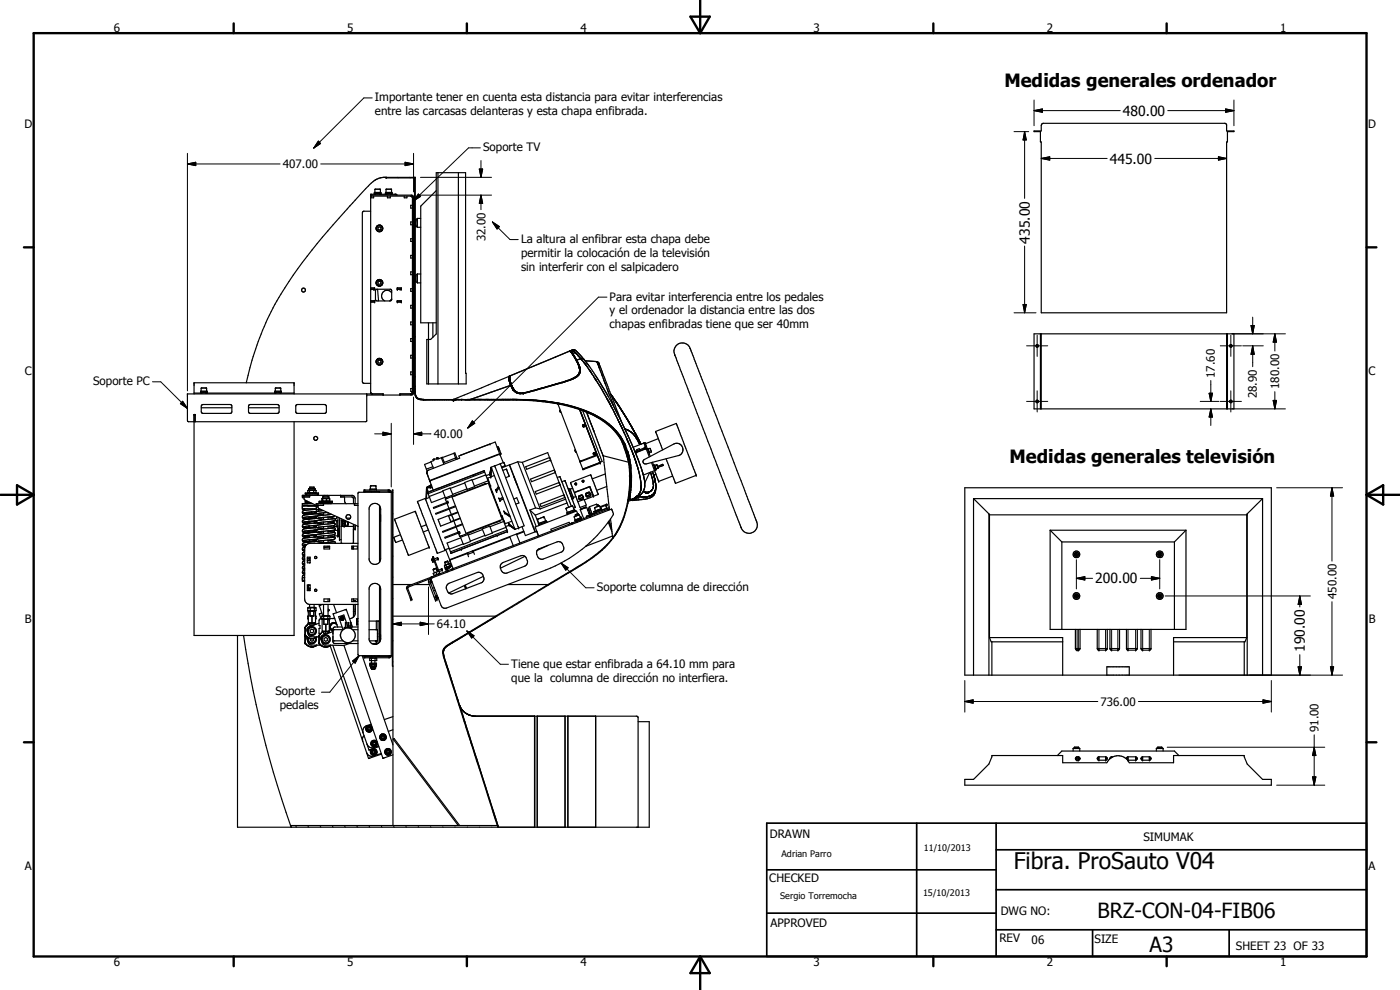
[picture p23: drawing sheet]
<svg xmlns="http://www.w3.org/2000/svg" width="420mm" height="297mm" viewBox="0 0 420 297" stroke-linecap="round" stroke-linejoin="round" font-family="sans-serif">
<defs><g id="words">
<text font-size="6.9" x="304.2" y="260.7">Fibra. ProSauto V04</text>
<g font-size="6.3">
<text x="329.4" y="275.4">BRZ-CON-04-FIB06</text>
<text x="345" y="285.6">A3</text>
</g>
<g font-size="5.5">
<text x="301.4" y="26.1">Medidas generales ordenador</text>
<text x="303" y="139">Medidas generales televisión</text>
</g>
<g font-size="4.2">
<text x="337" y="34.8">480.00</text>
<text x="333.1" y="49.1">445.00</text>
<text x="309.1" y="73.1" transform="rotate(-90 309.1 73.1)">435.00</text>
<text x="328.7" y="175">200.00</text>
<text x="391.6" y="195.6" transform="rotate(-90 391.6 195.6)">190.00</text>
</g>
<g font-size="3.5">
<text x="34.2" y="9.6">6</text>
<text x="104.2" y="9.6">5</text>
<text x="174.2" y="9.6">4</text>
<text x="244.2" y="9.6">3</text>
<text x="314.2" y="9.6">2</text>
<text x="384.2" y="9.6">1</text>
<text x="112.5" y="30.4">Importante tener en cuenta esta distancia para evitar interferencias</text>
<text x="112.5" y="34.6">entre las carcasas delanteras y esta chapa enfibrada.</text>
<text x="7.3" y="38.4">D</text>
<text x="410.6" y="38.4">D</text>
<text x="145" y="45.3">Soporte TV</text>
<text x="84.9" y="50.5">407.00</text>
<text x="145.7" y="72.4" transform="rotate(-90 145.7 72.4)">32.00</text>
<text x="156.4" y="72.9">La altura al enfibrar esta chapa debe</text>
<text x="156.4" y="77.1">permitir la colocación de la televisión</text>
<text x="156.4" y="81.2">sin interferir con el salpicadero</text>
<text x="183" y="90.2">Para evitar interferencia entre los pedales</text>
<text x="183" y="94.3">y el ordenador la distancia entre las dos</text>
<text x="183" y="98.5">chapas enfibradas tiene que ser 40mm</text>
<text x="7.4" y="112.6">C</text>
<text x="364.6" y="113.4" transform="rotate(-90 364.6 113.4)">17.60</text>
<text x="410.7" y="112.6">C</text>
<text x="27.9" y="115.5">Soporte PC</text>
<text x="377.2" y="119.5" transform="rotate(-90 377.2 119.5)">28.90</text>
<text x="383.9" y="116.8" transform="rotate(-90 383.9 116.8)">180.00</text>
<text x="130.2" y="131.5">40.00</text>
<text x="179.1" y="177.5">Soporte columna de dirección</text>
<text x="401.1" y="179.7" transform="rotate(-90 401.1 179.7)">450.00</text>
<text x="7.4" y="186.9">B</text>
<text x="131.1" y="188.5">64.10</text>
<text x="410.8" y="186.9">B</text>
<text x="153.4" y="200.3">Tiene que estar enfibrada a 64.10 mm para</text>
<text x="82.7" y="208.7">Soporte</text>
<text x="153.4" y="204.5">que la columna de dirección no interfiera.</text>
<text x="83.9" y="212.8">pedales</text>
<text x="330.3" y="211.8">736.00</text>
<text x="395.7" y="219.7" transform="rotate(-90 395.7 219.7)">91.00</text>
<text x="231" y="251.5">DRAWN</text>
<text x="343.1" y="252.3">SIMUMAK</text>
<text x="7.4" y="261.1">A</text>
<text x="410.7" y="261.1">A</text>
<text x="230.9" y="264.6">CHECKED</text>
<text x="300.3" y="274.5">DWG NO:</text>
<text x="231.3" y="278.3">APPROVED</text>
<text x="299.9" y="282.6">REV</text>
<text x="309.6" y="283.3">06</text>
<text x="328.5" y="283.1">SIZE</text>
<text x="370.9" y="285.1">SHEET 23 OF 33</text>
<text x="34.2" y="289.9">6</text>
<text x="104.2" y="289.9">5</text>
<text x="174.2" y="289.9">4</text>
<text x="244.2" y="289.9">3</text>
<text x="314.2" y="289.9">2</text>
<text x="384.2" y="289.9">1</text>
</g>
<g font-size="2.7">
<text x="234.5" y="257.1">Adrian Parro</text>
<text x="277.2" y="255.3">11/10/2013</text>
<text x="234.1" y="269.7">Sergio Torremocha</text>
<text x="277" y="268.7">15/10/2013</text>
</g>
</g></defs>
<g fill="none" stroke="#000" stroke-width=".35">
<path d="M310.3 39.3h2.2v-1.7l.5-.6h54.7l.4 .5v1.8h2.2v.2h-1.9v3.1h-.3v51.3h-55.6v-51.3h-.3v-3.1h-1.9zM111.2 58.5h12.4l.5 .7v58.7M111.2 58.8h12.2l.4 .6M112.1 58.8v.6l-.8-.1M112.3 58h2M112.3 58.3v-.6h2v.6M112.5 57.7l.1-.9h1.5l.1 .9M112.6 58.2l.1 .1M112.6 58.2v.1M114.1 58.2v.1M114.1 58.2l-.2 .1M115.7 58v-.3h1.9l.1 .6"/>
<path d="M115.9 57.7v-.9h1.6v.9M115.9 53.2v.2h8.7M115.9 58.2v.1M115.9 58.2h.2M116 58.3h.1M116.3 58.8v.6h.8v-.6M117.3 58.2h.1M117.3 58.3h.1M117.4 58.2v.1M117.7 58h-2.1v.3M118.8 58.3v.2M119.2 58.5l-.3-.2h-7.7v59.4"/>
<path d="M121.3 58.8v.6h.8v-.6M123.3 58.8l.4 .4M123.8 59.2v58.7M124.4 53.2l.1 64.9a1.95 1.95 0 0 0 2.2 1.9l32.5 .2a46.2 46.2 0 0 1 21.2 5.7 17.2 17.2 0 0 1 8.1 12.1M130.9 51.8h8.8v60.2h.2v3.2h-11.8v-13.3h1.1l1.7-1.7zM130.9 57.2l-4.6 4.6v35.1h4.6M131.4 51.8v63.4M137.6 51.8v63.4M111.2 63.4h-2.1l-.4 .5v50.7l.6 .4h1.9M112.9 68.7l.1 .3M112.9 68.3v.3M113 68.1l-.1 .2"/>
<path d="M113 69l.5 .5 .8-.1M113 69l.8 .5M113.4 68.3l.4-.2 .4 .1 .1 .5-.4 .3-.4-.2zM113.5 67.6l-.4 .3M113.5 67.6l-.5 .5v.9M114 67.7a.88 .88 0 0 1 .8 .6 .88 .88 0 0 1-.3 1M114.1 67.6h-.6M114.1 67.6v.1M114.1 67.6l.6 .4M114.8 68.1v.9l-.8 .5M123.8 61.6h-.5v.8h.5M123.8 66.6h-.5v.8h.5"/>
<path d="M123.8 71.6h-.5v.8h.5M123.8 76.6h-.5v.8h.5M124.1 66.5h.3M124.1 67.3h.3M124.4 67.7h.3M124.4 66h.3M124.7 66v1.7M124.7 67.7l.6 .5M125.3 65.5v2.7M125.3 65.5l-.6 .5M125.3 68.2h1M125.3 65.5h1"/>
<path d="M111.2 86.4h1.2v.4h-1.2M111.2 90.3h1.2v.3h-1.2M111.2 90.3h1.2M111.2 90.6h1.2M112.1 90.3h.1M112.8 86.9h4.6l.1 .2v3l-.5 .2-4.2-.1-.1-.3v-2.8zM113.3 86.8l.3 3.5M113.7 85.8v.1M113.7 85.6v.2M113.7 84.4l.5 .1 .1 .4-.2 .4h-.5l-.2-.5zM113.7 85.9h.3M113.7 85.7v.2"/>
<path d="M114 83.9a1 1 0 0 0-1.1 .8 1 1 0 0 0 .8 1.2M114.2 83.9l.2 .1M114.5 84.1l.3 .5v.5M114.6 85.5a.98 .98 0 0 0-.2-1.5 .98 .98 0 0 0-1.4 .5 .98 .98 0 0 0 .7 1.3M114.6 85.5l-.6 .4M117.5 89.7l-.6 .6M117.5 87.8a1.67 1.67 0 0 0-2.6-.1 1.67 1.67 0 0 0 .6 2.6M119.2 86.4h1.2v.4h-1.2zM119.2 90.3h1.2v.3h-1.2zM119.2 90.3h1.2M119.2 90.6h1.2M120.1 90.3h.1"/>
<path d="M123.8 81.6h-.5v.8h.5M123.8 86.6h-.5v.8h.5M123.8 91.6h-.5v.9h.5M123.8 96.6h-.5v.9h.5M124.1 83.1h.3M124.1 83.9h.3M124.4 84.4h.3M124.4 82.7h.3M124.7 82.7v1.7M124.7 84.4l.6 .5M125.3 82.2v2.7M125.3 82.2l-.6 .5"/>
<path d="M125.3 84.9h1M125.3 82.2h1M128.6 96.9v18.3M129.9 96.9v4.3M58.2 117.9h30.1M58.2 118.2v-3.3h30.1v3.3M60.2 117.7v-.3h2v.5M60.4 117.4v-1l1.6 .1v.9M60.4 117.9h.2M60.4 117.9h.1M61.9 117.9h.1M61.9 117.9h-.1"/>
<path d="M62.2 117.7h-2v.2M73.9 114.9a88.3 88.3 0 0 1 18.3-38l7.8-9.5 9.7-10.8 2.5-2.3 1.4-.8 1.4-.3h9.6v64.3M82.5 117.7h1.9M82.5 117.9v-.5h1.9v.5M82.6 117.4l.1-1 1.5 .1 .1 .9M82.7 117.9h.1M82.8 117.9h.1M84.2 117.9h-.2M84.2 117.9h.1M110.1 118.2v8.1l-.3 .2h-53.2l-.4-.3v-8h58.8v.3M111.2 117.7l.1 .2M111.3 117.9l.2 .2"/>
<path d="M111.4 118.1l.3 .1M111.5 118.1l.2 .1M112.9 108.8l.5 .6h.9M113 108.1l-.1 .7M113.5 107.6l-.2 .1M113.5 107.6l-.5 .5-.1 .7M113.5 107.6l1 .1 .3 .6M113.7 108.1l.5 .1 .1 .4-.3 .4-.4-.1-.2-.4zM114 107.6v.1M114.1 107.6h-.6M114.1 107.6a.99 .99 0 0 1 .6 1.6 .99 .99 0 0 1-1.7-.2M114.1 107.6v.1"/>
<path d="M114.8 108.4l-.3 .9M115 118.2v.3M120 118.2v.3M123.4 118.2h-3.4v.3M123.7 117.8v.1M123.7 117.9l-.4 .3M123.7 117.9l-.2 .2M123.7 117.8h.1M123.8 117.9h.3M123.8 116.6h-.5v.8h.5M123.8 117.9l-.5 .3M123.8 111.6h-.5v.8h.5"/>
<path d="M123.8 101.6h-.5v.8h.5M123.8 106.6h-.5v.8h.5M124.1 117.9l-.3 .5-.4 .1h-13.3M124.6 116.7l.2 2.1M124.6 117.8l.1 .3M124.7 118.3l.2 .7M124.9 118.9l.6 .6M125 119.1l.3 .3M125.5 119.5l.3 .2M125.8 119.7l1.3 .1M125.8 119.7l1.1 .1M127.1 119.8l30.8 .1"/>
<path d="M127.1 119.8l.3 .1M136.2 119.8l-.2 .1M136.2 119.8h.1M136.3 119.8h.1M136.6 119.9l-.4 .1M136.6 119.8h.3M137.3 119.8h.4M138.2 119.8h.8M140.2 119.8l16.3 .1M152.7 113.8l.2 .3M152.7 112.9v.6M152.7 112.9l-16.5 6.9"/>
<path d="M152.7 112.9l.2 .1M152.7 113.2h.1M152.8 113.8l.1 .6M152.8 113.1l-.1 .7M152.8 113.1h.1M152.8 114.2h.1M152.9 113.1v.1M152.9 114.3v.1M152.9 114.4l.2 .7M152.9 114.5l.3 .8M152.9 113h.1M153 113.9v.1"/>
<path d="M153.1 115.2l.1 .2M153.2 115.3l.3 .9M153.2 114.7h.1M153.3 114.9h.1M153.3 114.9l.1 .4M153.3 115.6l-12.2 4.3M153.3 115.7h.1M153.4 115.2l.1 .2M153.4 115.3l.1 .1M153.5 115.4v.1M153.5 115.5v.1M153.5 116.1h.1"/>
<path d="M153.5 116.2l1 1.3 1.1 .5M153.5 115.6h.1M153.5 115.6l.1 .1M153.6 115.7l.2 .4M153.6 115.6l.2 .6M153.6 115.7h.1M153.8 116.1l.2 .4M153.8 116.6h.1M153.8 116.2l.3 .5M153.8 116.6v.1M154 116.5h.1M154 116.5l.1 .1"/>
<path d="M154 116.6l.2 .2M154.1 116.6h.1M154.1 116.7l.1 .1M154.1 116.8h.1M154.2 116.8l.1 .2M154.2 116.8l.1 .1M154.3 117l.3 .3M154.4 117.1l.1 .2M154.5 117.3l1 .7M155.5 118l.6 .1M156.5 119.9h.5M156.5 119.9h1.4"/>
<path d="M157.6 119.9l3.1 .2M157.7 119.9l7.7 .7M157.9 119.9l6.8 .7M171.2 105.2v.1M171.2 105.3h.1M171.2 105.2l-18.2 7.6 .3 2.1M171.2 105.3l.2 .2M171.2 105.3l.2 .3M171.3 105.4h.1M171.3 105.2l.1 .3M171.3 105.2l.2 .3M171.4 105.3h.1"/>
<path d="M171.4 105.5h.1M171.4 105.5l.1 .2M171.4 105.6l.2 .2M171.4 105.4v.1M171.5 105.5h.1M171.5 105.5v.1M171.5 105.5l.1 .2M171.5 105.6l.1 .1M171.6 105.8l.2 .4M171.6 105.7l.1 .1M171.6 105.8l.1 .1M171.7 105.7v.1"/>
<path d="M171.7 105.9v.1M171.7 106v.1M171.7 105.8l.1 .2M171.7 105.9l.2 .2M171.7 106.1l.5 .5M171.8 106.2l.9 1.2M171.8 106l.2 .4M171.8 106.2v.1M171.8 105l.1 .1M171.8 105l-.5 .2M171.9 106.3h.1M171.9 105v.2"/>
<path d="M171.9 105.1l.1 .1M171.9 106.4l1.7 3.3M171.9 106.2l.1 .1M171.9 105.2h.1M171.9 104.9l-.1 .1M172 105.2l2.3 2.4M172 105.2l.1 .1M172 106.4l.2 .2M172.2 106.6l.1 .2M172.2 106.6l.6 1.1M172.2 106.6l.8 1.5M172.3 104.9l.2 .2"/>
<path d="M172.3 104.9l-.5 .1M172.4 105h.1M172.5 105l.1 .1M172.6 105.1l.3 .2M172.7 105.1l2.6 2.8M172.9 107.8l.2 .4M173 108.1l.9 1.9v1.4M173.2 112.9l-2 1.1-2.4 .8-10.6 3-1.8 .3-.8-.1M173.3 112.9l-.1 .1M173.6 109.7l.2 .3M173.6 109.7l.1 .2M173.7 109.9l.1 .2"/>
<path d="M173.7 109.9h.1M173.8 110.1l.1 .2M173.8 110.1l.1 .3M173.8 110.3l.1 .1M173.8 106.2l.2 .3M173.9 109.9h.1M173.9 110.2v.1M173.9 110.1v.1M173.9 110.2l.1 .2M174 111.4a2.78 2.78 0 0 1-1.8 2l-3 1.2-9.7 2.7a6.6 6.6 0 0 1-4.2 .4l-.7-.4M174 110.4l-.1 .2M174 110.2h.1"/>
<path d="M174 110.4l.1 1-.3 1-.9 .8-1.6 .8M174 110.4h.1M174 106.4l1 1.2M174.1 110.5l-.2 .2v1.1l-.4 .9M174.1 107.5l.2 .1M174.3 107.6l2.8 3.7M174.3 107.6h.7M174.3 107.6l-1.3 .5M175 107.6l.3 .3M175 107.6l1.6 1.9M175.3 108.8l.7 1M175.3 107.9l1.3 1.6"/>
<path d="M175.6 108.2l3.5 .3M176.6 109.5l2 3.1M176.6 109.5l.4 .5M176.8 110.9l.7 1M177.2 111.5l1.2 1.8M178.3 113.3l.7 1zM178.6 112.6l1.7 2.5M178.6 112.5a142.8 142.8 0 0 1 10.9 20.5M178.8 114l3.9 6.4 2 4.1M179.1 108.5l.7 .5 3.5 9.2M179.1 108.5l.1 .2M179.1 108.5h.1"/>
<path d="M179.2 108.6l.2 .5M179.3 108.9l.1 .2M179.4 109.1v.1M179.4 109.1l.2 .5M179.5 109.5l.2 .5M179.7 110l.2 .5M179.9 110.5l.4 1.1M179.9 110.5h.1M180.2 111.3l1 2.7M180.4 115.4l2 3.4M180.5 112.1l.3 .7M181 113.6l.2 .4"/>
<path d="M181.2 114l3.1 8.2M181.2 114l.6 1.4M182.2 119.7l1.3 2.4M182.3 116.8l.4 1.2M183.3 118.3l5.4 8.2M183.3 118.2l3.2 8.3M183.3 118.4l3.7 5.4 3.3 5.6M202.8 103.8a2.66 2.66 0 0 1 2.9-.7 2.66 2.66 0 0 1 1.8 2.4l19.4 50.5a2.57 2.57 0 0 1-1.2 3.8 2.57 2.57 0 0 1-3.5-2.1l-19.5-50.7a2.65 2.65 0 0 1 .1-3.2zM310.3 100.2h60v22.5h-60zM311 103.5a.38 .38 0 0 1 .6 .1 .38 .38 0 0 1-.2 .5h-.4zM312.2 100.2v22.5M312.5 100.2v22.5"/>
<path d="M368.1 100.2v22.5M368.4 100.2v22.5M58.6 126.5v-2.1h-.4v66.3h30.1v-64.2M60.4 122.3h9.2M60.6 121.5l8.5-.1 .5 .4v1.7l-.5 .5h-8.2l-.5-.5v-1.7zM74.6 122.3h9.2M74.8 121.5l8.5-.1 .5 .4v1.7l-.5 .5h-8.2l-.5-.5v-1.7zM88.8 121.6l.4-.2h8.2l.5 .4v1.7l-.5 .5h-8.2l-.4-.5zM129.4 138.6l-2 .8 .6 1.4M130.1 138v.2l-.8 .3 .8 2M130.1 138h.1M130.2 137.9l-.2-.1 .1 .2"/>
<path d="M130.4 137.8l-.2 .1M131.2 137.5l-.1-.1v.2M131.3 137.4v.1M131.3 137.4h.1M131.3 137.3h.1M131.3 137.3v.1M131.4 137.5h.1M131.4 137.5l-1.3 .5M131.4 137.3v.2M132.8 137.3l-.3 .2 .7 1.8M132.8 137.3l-1.2 .4-.2-.2M132.8 137.3l.5 1.3-.2 .3"/>
<path d="M136.2 136l.3-.1 .6 1.4M136.2 136l-3.4 1.3M136.2 136l.5 1.4M136.7 137.4l.2 .4M136.7 137.4l-3.5 1.4M137.1 137.3l.1 .5M137.1 137.3l-.4 .1M147.1 133.2l-8.9 3.4M148.5 139.8l7.1 18.6M148.5 139.7v.1M148.5 139.7l-1.1 .5M149.6 134.2l.2 .5"/>
<path d="M149.6 134.8l-.3-.7 .3 .1 .3 .9M149.8 134.7l.1 .4M149.8 134.7l-.4 .2M149.9 135.1l.5 1-.3 .3M149.9 136.1l-1.3-3.5-10.9 4.2 .3 .7-9.5 3.6-.3 .4-.1 .5M149.9 136.1l.1 .2M149.9 136.1l-21 8.1M150 136.3l1 2.5M150 136.3l-21.1 7.9M150 136.3v.1M150 136.2h.1M150 136.2v.1"/>
<path d="M150.1 136.5v.1M150.1 139.1l7.2 18.7-2.8 1M150.1 139.1l1.1-.4 .5 1.3M150.1 139.1l-1.6 .7M150.1 136.4v.1M151.5 140v-.2l-1 .3M155.4 138.6l1.3 .1M155.4 138.6l-2.5 .9 7.7 20.1 .5-.2 .5 1.4M155.4 138.6l5.3 13.8M156.7 138.7l5.4 14M159.3 120l1.4 .1M160.7 120.1l1.3 .2"/>
<path d="M160.7 120.1l2.9 .3M161.3 120.2l5.1 .6M162.6 120.3l2.4 .3M163.6 120.4l2.8 .4M163.6 120.4l3 .4M164.9 137.3l-7.1 2.7 .3 .8 7.2-2.8M164.9 137.3l-.5-1.5-7.7 2.9M164.9 137.3l.4 .7M165 120.6a42.4 42.4 0 0 1 11.3 3.1M165 120.6l1.5 .2M165.3 138l1.1 3M166.4 120.8l1.7 .4"/>
<path d="M166.4 120.8l1.8 .4M166.5 120.8l1.4 .3a37.9 37.9 0 0 1 11.1 3.8M166.6 120.8a42.8 42.8 0 0 1 11.4 3.4M166.6 120.8a41.5 41.5 0 0 1 11.9 3.7M167.4 121.2l6.6 17.2M168.1 123.1l.1 .6h.1M170 121.6a35.1 35.1 0 0 1 9 3.3M172.7 135h-.2l.3 .6M172.8 135.6v.1M172.9 135.6l-.1 .1M173.9 122.9l6.2 15.9M174 138.4l.1 .2"/>
<path d="M174 122.9l6.1 15.9M174.1 138.6l.8 2.2M174.2 138.4v.2M174.2 138.3l-.2 .1M174.9 123.2l5.8 15.3-.6 .2M174.9 127.6l.1 .5 .5-.4M174.9 127.6l.1 .4M175.1 127.4l-.2 .2M175.1 127.4l.4 .2M175.1 127.6l.2 .2h-.3zM175.2 127.4l.3 .2M175.5 127.6h.1"/>
<path d="M175.5 127.6v.1M175.5 127.7h.1M175.5 127.6l-.4 .5M176.6 123.8l3.1 1.5M177 126.1l-.9-2.4 2 5.3M177.1 126.5l.7 1.8M177.9 128.6l.2 .4M178.1 129l.1 .3M178.1 135.9l.2 .5M178.1 135.9l.4-.1 .2 .3M178.1 135.9v.3M178.1 136.9l.1 .1"/>
<path d="M178.2 129.3l.1 .1M178.2 129.3l2.8 7.4M178.3 136l.1-.1 .1 .3zM178.3 136.4h.2M178.5 124.5l2.9 1.7 3.1 2.6M178.5 124.5l.6 .3a19.8 19.8 0 0 1 5.4 4M178.6 135.8l-.5 .1M178.7 135.9l.1 .1M178.7 136.1l-.2 .3M178.8 136l-.1 .3-.5 .1M178.8 136l-.1 .1M178.9 124.9l1 .6"/>
<path d="M179 124.9l1.7 1M179 124.9l.7 .4M179 136.1v.4l-4.8 1.8M179 136.4l.1 .3M179.2 136.7l-5.1 1.9M179.2 136.6v.1M179.2 136.6h.1M179.7 125.3a19.7 19.7 0 0 1 6.4 5.9M179.7 125.3l1.2 .8M180.1 138.8l-5.2 2M180.1 138.8l-5.1 2.1M180.1 138.8h.1"/>
<path d="M181 136.7v.1M181 136.7l7.6 2M181 136.8h.1M181 136.7l1.9 16.3M181.4 126.4l2.7 2.4M183.6 120.4l.5 1.2M184.4 122.3l1.9 3.8M184.5 128.8l1.8 2.3M184.5 129.2l2.4 3.4M184.6 120.1l3.6 5.7 2.8 4.9M184.6 124.2l1.2 2.4M184.9 129.3l1.2 1.5"/>
<path d="M185.8 126.6l2.8 6.2M185.8 126.6l1 2.2M186.1 131.2l1.4 2.6M186.1 131.2l.8 1.4M186.3 131.1l1.2 2M186.3 131.1l.1 .1M186.4 131.2l.1 .1M186.4 131.2h.1M186.5 126.5l1 2.2M186.6 132.5l1.9 5.5M186.7 131.7l.8 1.4M186.9 132.6l.2 .4"/>
<path d="M186.9 132.6l1 2.3M187.5 134.5l.2 .5M187.5 133.1l.1 .2M187.5 133.8a27.4 27.4 0 0 1 1.7 10M187.5 133.8l.4 1.1M187.5 133.1l1 2.8 .7 3.1M187.5 128.7l2 4.4M187.5 128.7h.1M187.6 133.3l.2 .5M187.6 133.3h.1M187.6 128.7l.1 .1M187.7 128.8l.3 .1"/>
<path d="M187.9 134.9l.8 3M188 128.9h.1M188 135.3l.3 .9M188 128.9l1.6 .9 1.1 1.3M188.1 131.6l1.9 4.5M188.3 135.3l.7 2.5M188.5 138l.1 .6M188.5 129.1h.1M188.6 138.6a31.5 31.5 0 0 1-4.8 22.8M188.7 126.5l1.1 1.9M188.7 137.9l.3 3.2M188.7 137.9l.4 4"/>
<path d="M189 137.8h.1M189 127.1l.6 1M189 137.8v.2M189.1 138.5l.1 .4M189.2 134.1l.4 1M189.2 139l.1 1.1M189.5 133l1.9 4.6 1.6 4.6M189.5 133.1l.5 1.1M189.9 128.6l1.6 2.9M190 136.1l1 2.8M190 136.2l.4 1M190 134.2l2.2 5.4 .8 2.7"/>
<path d="M190.1 129.2l.2 .2M190.3 129.4l.1 .3M190.4 129.7l.4 .6M190.7 138l.3 1.2M190.7 131.1h.1M190.7 131.1l1.3 2.3M190.8 130.3l.9 1.7M190.8 130.2l1.2 2.4M190.9 135.3v.1M191 139.1h.1M191 139.1l1.1 3.9a9.8 9.8 0 0 1 .1 4.4M191 135.7l-.3 .1"/>
<path d="M191.3 131.2l.2 .5M191.7 132l.7 1.3M191.8 132.2l.6 1.1M192 134.9l-.2-.3-.7 .3 .1 .4M192 135.3l-.2 .1M192.1 132.6l.3 .7M192.6 135.1l-.2 .1M193.1 138.1l9.1-4.9a1.87 1.87 0 0 1 2.6 1 1.87 1.87 0 0 1-1.2 2.5l-9.6 2.5-.8-.2-.3-.5zM193.2 132.9v.1M193.2 132.9l.4 1M193.2 132.9l.4-.1 .1 .4M193.2 133l-3.2 1.2"/>
<path d="M193.5 134.4l-3 1.1 .4-.2M193.6 133.9l.3 .7M193.6 133.9l-.1 .5M193.7 133.2l1.4 3.7M193.7 134.2l-.2 .2M193.9 134.6l-3.2 1.2M193.9 134.6l-3.2 1.3M193.9 134.6l.9 2.5M194.3 134.6l.2 .3M194.5 134.7v.2M194.5 134.8l.6-.3 .4 .9-.1 .2-.5 .2M194.5 134.9l.2 .5"/>
<path d="M194.5 134.9l.1 .3M194.7 135.3l.2 .5M194.7 135.5l.1 .6M194.9 135.8v.1M195.5 138.8l.9 2.4M195.8 138.7l.9 2.2M196.3 139.6h.1M196.3 139.5v.1M196.3 139.5l-.1 .1M196.3 139.6h.2l.4 1.2M196.3 139.6l.5 1.2M197.1 139.5l.2 .5"/>
<path d="M197.1 139.4v.1M197.1 139.4l-.6 .2M197.3 140l.2 .5-.6 .2M197.6 131.6l-.8-2.1 6.2-2.5 5.9 15.6-6.2 2.4-.8-2.1M197.6 131.6l1.3 3.4M197.6 131.6l-3.9 1.5M199 139.7l-1.6 .6M199 139.6v.1M199 139.6l-.1-.3-1.6 .7M199.9 137.7l2 5.2M311 120.2a.38 .38 0 0 1 .6 .1 .38 .38 0 0 1-.2 .5l-.4-.1zM90.8 153.8l.3 .4 1.7 .1"/>
<path d="M90.8 153.8h.1M90.8 159.3l.3 .5 1.4 .1M90.8 152.7h4.1M90.8 155.1l1.6 .4M90.8 155.1a.55 .55 0 0 0 .7 .6h.9v-.2M90.8 157.9a.71 .71 0 0 0 1 .6l2.8-.5M90.8 156.5l.2 .4 1.5 .2M90.8 159.3l.5 .3 1.1 .1M90.8 159.3h.1M90.8 155.3v.1M90.8 153.7v.1M90.8 157.9l.7 .3"/>
<path d="M90.9 159.4h.1M90.9 156.6l.1 .1M90.9 156.1l-.1 .2 .1 .3M91 156.7l.3 .1M91 156l-.1 .1M91.2 148.6v.9l.3 .5 3.9 1.8M91.2 151.6v.2M91.3 155.4h.1M91.3 154.1l1.6 .1M91.3 156.8h.1M91.3 153.8h.1M91.3 155.2h.1"/>
<path d="M91.3 159.4h.1M91.4 152.7v.5M91.4 156.8h-.1M91.4 158.2h-.1M91.4 159.6h-.1M91.4 153.2a.44 .44 0 0 0-.5 .1 .44 .44 0 0 0 .1 .6l.4 .2M91.6 148h4v.3h-4zM91.9 148.3v.3M91.9 150.7v.4M92.3 150.4h-.7v.3h1.2M92.4 151.6v.2M92.4 159.6l.2 .3"/>
<path d="M92.4 153.7l-1.1 .1M92.4 156.5v.2l.5 .3-1.6-.2M92.4 158.5h.1M92.5 157.9l.4 .1M92.6 153.9h.3M92.7 147h1.9M92.7 147v-.4h1.9v.4M92.7 147l-.3 .2M92.7 151.8h.1M92.8 150.7l-.1 .2M92.8 154.3l-1.6 .3-.4 .2v.3M92.9 148.6v.5h-2.1v-.5h15l.7 .8 .1 1.7"/>
<path d="M92.9 155l-1.6 .2M92.9 146.6v-.4h1.4v.4M92.9 147.2v.6M92.9 153.9v.4M92.9 155v.3M92.9 155.6v.1M92.9 156.6v.5M92.9 157.8v.6l-1.4-.2M92.9 159.2v.2M92.9 159.7v.2M92.9 157.8l-1.6 .2M92.9 147.2h-.5v.6l.3 .2"/>
<path d="M92.9 159.2l-1.6 .2M92.9 159.7l-.2 .1M92.9 147.2h1.2M92.9 147.8h-.5M92.9 147.8h1.2M93.4 150.9h-1.2v.2M93.5 153.6v.3l-1.1-.2M93.6 153.6l-1.2 .1M93.8 151.1h-3v.5h4l.1 .2M94.1 147.2v.6M94.1 147.2h.8M94.1 147.8l.6 .1"/>
<path d="M94.2 155.4l-1.5 .3M94.3 156.5l-1.6 .2M94.3 157.9a.35 .35 0 0 1 .4 0 .35 .35 0 0 1 0 .5M94.3 157.8l.6 .1M94.3 154.1l-1.3 .2M94.3 153.8l.5 .1v.3M94.3 156.8l.5 .2M94.3 153.5h.9l-.3 .3M94.3 153.5l-.7 .1M94.3 153.7h.6M94.3 154.9l-1.4 .1M94.3 157.6l-1.4 .2"/>
<path d="M94.3 159.1l-1.9 .5M94.3 159h.3M94.3 159l-1.4 .2M94.3 159.5l-1.4 .2M94.3 153.5v.6M94.3 154.9v.2M94.3 155.4v.2M94.3 156.5v.5M94.3 157.6v.5M94.3 159v.1M94.3 159.5v.3M94.3 156.4l.6 .1"/>
<path d="M94.5 151.8h-.1M94.5 155l-2.1 .5M94.5 159.1h-.2M94.6 154l-.3 .1M94.6 159l-.1 .1M94.6 155h-.1M94.6 147l.2 .2M94.6 154.9h.1M94.7 156.5h.2M94.7 154.9h.1M94.8 159l.1 .2M94.8 154.9l.1 .2"/>
<path d="M94.8 156.3l-.5 .2M94.8 159.3h.1M94.8 159.3l-.5 .2M94.8 147.2h.1M94.9 155.1h.1M94.9 147.2v.6M94.9 155.1l-.7 .3M94.9 159.2h.1M94.9 147.8h-.1M94.9 147.8l-.3 .2M94.9 159.2l-.1 .1M94.9 153.8a1.84 1.84 0 0 0 2 .6h.2"/>
<path d="M94.9 155.1a1 1 0 0 0 1.4 .6l.8 .1M94.9 152.8l-3.5 .4M94.9 156.5l.3 .4M94.9 157.9l.3 .4M94.9 159.3l.3 .4M94.9 157.8l-.2 .1M95.1 157.6l-.2 .3M95.2 158.3l-1.6 .2a4.6 4.6 0 0 0-2.8 .5v.3M95.2 155.5l-4.2 .5M95.2 156.9l-3.7 .4a.55 .55 0 0 0-.7 .6M95.2 156.9l1.9 .3M95.2 154.1l-2.4 .2"/>
<path d="M95.2 158.3l1.9 .3M95.2 157.6h-.9M95.2 159h-.6M95.2 159l-.3 .3M95.3 148.3v.3M95.3 151.8h-4.5v1.1h.6M95.4 151.1v1.1l.2 .3 11.8 5.4M95.4 156.2l-4.1 .4M95.4 152h-.5v.9h1.4M95.4 153.4l-.6 .1M95.4 154.8l-1.1 .1M95.4 157.6h-.2"/>
<path d="M95.4 158.9l-.2 .1M95.5 157.5l-.3 .1M95.5 154.8l-.6 .3M95.5 153.4l-.3 .1M95.6 152.9v.5M95.6 156.8h-.1M95.6 159.6h-.1M95.8 150.4h4v.3h-4zM96.1 150.7v.4M96.2 158.8l.2-.3v.3M96.4 159.9l-1.5 .8M96.4 156v-.2l-.4 .3"/>
<path d="M96.4 157.4v-.3l-.4 .4M96.4 159.9v.3M96.4 154.3l-.4 .4M96.7 149.6h.1M96.7 149.6v.8M96.7 150.4h.1M96.8 149.5v-.4h2v.4M96.8 149.7h1.2M96.8 149.5h2M96.8 149.6v.7M96.8 150.3h2.2M96.8 150.3l-.1 .1"/>
<path d="M96.8 149.5l-.1 .1M97.1 153.2l-1.6 .2M97.1 149.1v-.4h1.4v.4M97.1 151.1v.5h-2.2v-.5h12.5M97.1 153.8v.8M97.1 155.2v.8M97.1 156.6v.8M97.1 158v.7M97.1 159.4v.7M97.1 153.8l-1.6 .3M97.1 160a11.5 11.5 0 0 0-5.6 .1l-.7 .2v.4M98 149.7h1"/>
<path d="M98 149.7v.6M98.2 153.8h-1.1M98.5 155.3l1.4 .1a.45 .45 0 0 1 .6 .2 .45 .45 0 0 1-.3 .7M98.5 155.1l-3 .3M98.5 159.4h.3a1.93 1.93 0 0 1 1.8 .6l-.2 .4M98.5 156.6l.8 .2a.91 .91 0 0 1 1.3 .6l-.9 .4-4.2 .4M98.5 158l1.4 .2a.52 .52 0 0 1 .7 .4 .52 .52 0 0 1-.7 .5l-4.4 .5M98.5 153.9h.1M98.5 151.1h.1M98.5 153.8v.7M98.5 155.1v.7M98.5 156.5v.7"/>
<path d="M98.5 157.9v.7M98.5 159.3v.7M98.8 149.5l.2 .2M98.9 150.3v.1M98.9 150.4h-.1M99 150.3h-.1M99 149.7v.6M99.4 150.7v.4M99.6 154.3l-4.1 .5M99.7 155l.1 .4M99.8 156.4l.3 .1M100 155.7l-4.2 .4-.9 .4"/>
<path d="M100 155.7h.1M100.1 159.8l-4 .4M100.1 159.8h.1M100.1 155.6h.1M100.1 155.6l-.1 .1M100.1 158.4l-4.9 .6M100.1 157l-4.6 .5M100.1 157.7l.1 .2h.9M100.1 156.3v.5M100.2 156.3l-4.6 .5M100.2 156.3h.9M100.5 154.8l-2 .3"/>
<path d="M101.1 155.1l-.2 .5-.3 .1M101.4 159.1h-1v.6M101.4 156.1h-.3v2h.3M101.4 155.2v3.4h.5M101.6 159h-.2v1.9l.5 .1M101.9 158.9h-.3v2.1M101.9 155.4v6.5h.5M102.2 148.6v.5h3.5l.4 .5v1.5M102.3 148.6v.5M102.4 156.1h.3v1.8M102.4 157.9h3.7M102.4 155.7v7.2l.2 .1"/>
<path d="M102.7 156.4h.6M102.7 157.7l.1 .2M102.7 156.9l.1 .2M102.8 157.1l-.1 .3M102.8 156.3l-.1 .2M102.8 157.1h.4M103.2 156.3l.1 .2M103.2 157.1l.1 .3M103.3 156.9l-.1 .2M103.3 157.7l-.1 .2M103.3 156.4h.4v1.5h-.4M103.3 156.4v1.5"/>
<path d="M103.3 157.9h.1M103.4 149.1l.1 1.4 .4 .6M103.7 156.6h.6M103.7 157.6h.6M104 155.4h1.2M104.3 156.6v1M106.1 157.4v5.6M106.4 151.1v.5h1M106.6 157.6v1.1h-.5M109.3 147.7v-.2h4.6v.2M111 147v-.2h2v.2M111.2 146.8l.1-1h1.5v1"/>
<path d="M111.2 151.6a1.75 1.75 0 0 1 1.9-.5 1.75 1.75 0 0 1 1.1 1.7v14.8a1.75 1.75 0 0 1-1.6 1.7 1.75 1.75 0 0 1-1.8-1.4v-15.5zM111.5 147.4v.1M112.5 147.4v.1M113.9 151.8v16.9M113.9 154.4h.3v2.1h-.3M116.7 147h-7.4v.4h7.6l.2 .3M116.7 147v.4M116.7 147l.6 .2 .1 .5M117.4 147.7h-9.8l-.2 .3v48.3l.4 .4h9.6M117.4 147.7v49M125.3 150.5l2.3-.9 6 15.5-2.4 .9zM126.4 158l-1.8-4.6-6.2 2.4 4.2 10.8"/>
<path d="M126.4 158l.6 1.7M127 159.7l1.8 4.6-6.2 2.4M128 157.5l-1.6 .5M128 140.8l.2 .6M128.2 146.9l.1 .5v.4l-.2 .1M128.2 141.6v.5M128.2 142.1l.7 2.1M128.2 142.1l.4 1.2M128.3 147.7h.1M128.3 147.7l.2 .4M128.5 148.1l.3 .9M128.6 159l-1.6 .6"/>
<path d="M128.6 145.9v.2M128.6 146.1v.1M128.7 146.1l-.5 .2-.2 3.3M128.8 143.7l.1 .5M128.8 149l.7 1.8 4.1-1.6M128.8 145.9l-.8 .5-.2 3.3M128.9 145.8l-.1 .1M128.9 145.8v.2M128.9 146l-.2 .1M128.9 149.2l-1.2 .5M128.9 146l.3 .4M129 144.2v.2"/>
<path d="M129 144.4h.1M129.1 144.4l.9 2.7M129.1 145.7v.1M129.1 145.7h.1M129.2 146.4h.1M129.4 145.5l-.3 .2M129.5 145.6l-.6 .2M129.6 145.8l-.7 .2M129.7 146.2l-.5 .2M129.9 140l-1.9 .8M131.4 146.5l.1 .1M131.4 146.5l-3.1 1.2"/>
<path d="M132.9 147.3l2.2-.9 .8 2.1-2.2 .9zM132.9 147.4l-4.1 1.6M134.1 150.5l.3-.1 .2 .4-.3 .1M134.1 150.5l.2 .4M134.1 150.5l.1 .2M134.1 151l.6 1.5M134.2 150.7l.1 .2M134.2 150.7l-4.1 1.6 .1 .2 4.1-1.6M134.8 152.7l.7 1.6M135.5 154.5l.7 1.6M135.7 149.1l10.8-4.2 4.2 11-10.8 4.1zM136.2 156.3l.6 1.6"/>
<path d="M136.5 148.7l-2.8 1 .4 1M136.5 148.7v.1M136.7 151.8l-5.9 2.3v.2l6-2.3M136.9 158.2l.6 1.5M137.4 153.6l-5.9 2.3 .7 2 5.9-2.3M137.4 153.8l-2.7 1.1 .6 1.6 2.8-1.1M137.6 159.9l.4 1.1M137.6 159.6l-4.1 1.6 .1 .3 4.1-1.6M137.6 159.6l.3-.1 .2 .5-.3 .1zM138.8 157.2l-6 2.3 .1 .2 5.9-2.3M139.4 144.8l2.2-.9 .8 2.1-2.2 .9zM139.5 144.9l-4.4 1.7"/>
<path d="M140.2 146.7l-4.4 1.6M140.7 159.7v.2M140.7 159.9l-2.7 1.1M140.8 159.9h-.1M144.7 158.7l2.3-.8 .8 2-2.2 .9zM144.8 158.9l-4.3 1.6M145.3 141.3l-13.8 5.3M145.3 141.3l-17 6.4M145.3 141.3l.1 .3M145.4 141.6l-16.9 6.5M145.4 141.6l.4 .9M145.8 142.5l-4.2 1.6"/>
<path d="M145.8 142.5l.7 1.8M145.9 145.2l-.1-.1-.4 .1-8.9 3.5M146.5 144.3l.6 1.5M146.5 144.3l-4.1 1.5M147 142.3l-1.1 .4M147.1 145.8v.2M147.1 145.8h-.2M147.1 146h-.1M147.1 146l.6 1.5M147.4 140.4l-.4 1.9zM147.4 140.2l-.1 2.9M147.4 140.2l2.4 6.2"/>
<path d="M147.5 140.3l-.1 2.7M147.7 147.5l.1 .2M147.7 147.5l-.1 .1M147.8 147.7l-.2 .1M147.8 147.7l.6 1.7M148.4 142.7l-2.1 .8 1 2.4M148.4 149.4h-.1M148.4 149.4l.8 1.9M149.2 151.3l.6 1.7M149.2 151.3l-.2 .1M149.6 145.9l-.7 1.1-.2-.1 .3 .9v-.4l.8-1M149.8 146.3l3.1 8.3"/>
<path d="M149.8 146.3v.1M149.8 153h-.2M149.8 153l.1 .2M149.9 153.2l.6 1.5M149.9 153.2h-.2M150 156.1v.2l-9.2 3.6M150.5 154.7l-.2 .1M150.5 154.7l.1 .2M150.6 154.9l.6 1.6M150.6 154.9l-.2 .1M150.6 140.4l2.3-.9 7.7 20.1-2.9 1.1-1-2.7M150.7 154.7h.1"/>
<path d="M150.7 154.7l.9 2.4M150.9 141.1l1.1-.3 .7 1.7 .1 .4-1.1 .4M150.9 149.3l-.9 .3-.3-.2 .4 1v-.3l1-.4M151.2 156.5l-4.1 1.5M151.2 156.5l.6 1.7M151.6 157.1h.1M151.8 158.2l-4.1 1.6M151.8 158.2l.4 .8M152.2 159l-17 6.6M152.2 159l.1 .5M152.3 159.5h.1M152.3 159.5l-17 6.5"/>
<path d="M152.7 157.3h.1M152.7 157.3l-.1-.4 1.9 1.9M152.8 157.6h.1M152.8 157.6l-1.1 .4M152.9 157.6l1.4 1.1zM152.9 157.3l1.6 1.5M152.9 154.6l-1.7-1.3 .3 .9 1.6 .9M152.9 154.6l1.6 4.2M153.6 156.4l-2 .7M154.2 149.7l.9-.3 .6 1.5-.9 .4M154.3 143h-.1M154.3 143.2h.1"/>
<path d="M154.4 143.3h-.1M154.5 143.5v.1M154.5 158.8h.1M154.6 144l.1 .1M154.7 144.3v.1M154.9 144.8v.1M155.1 145l-.1 .1M155.1 145.1l-.1 .1M155.2 145.3l-.1 .1M156.5 149.1h.1M157.2 159.4l-22.3 8.5M157.3 159.6l-2.2 .8"/>
<path d="M159 153l1.6 1.6M159 153l1.9 5M160.1 158.4h.1M160.1 158.2v.1M160.6 154.6l1 2.5M160.7 152.4l1.4 .3M160.7 152.4l-1.7 .6M161.2 159.6v.1M161.6 157.1l.1 .3M163.8 156.3l-.6-1.2-.8 .3-1.1 .4 .4 1.3M163.8 156.3l.2 .2M163.8 156.3l-2.2 .8"/>
<path d="M164 156.5l-2.4 1 .1 .2M164.1 156.5h.1M164.1 156.5h-.1M164.1 156.5l.1 .3M166.4 141l-7.2 2.8 .3 .7 7.2-2.7M166.4 141l.3 .8M166.7 141.8l1.1 3M167.2 143.3l.9-.3 3.3 8.9M167.8 144.8l.3 .7M167.8 144.8l-7.2 2.7 .3 .8 7.2-2.8M168.1 145.5l1.1 3M168.6 144.5l1-.3 3.1 8-.6 .3"/>
<path d="M169.2 148.5l-7.1 2.8 .3 .7 7.1-2.7M169.2 148.5l.3 .7M169.5 149.2v.1M169.5 149.3l.2 .5M169.7 149.8l-7.6 2.9M169.7 149.8l.5 1.1M170.2 150.9l.5 1.3M170.2 150.9l-9.6 3.7M170.6 146.6l-.1 .1M170.6 146.6l1.2 3.1M170.6 146.6a1.04 1.04 0 0 1 .9 1.2l.6 1.6-.3 .3M171 157.2l-.2-.5-5.5 2.1 .2 .5"/>
<path d="M171.2 144.8h.1M171.6 157l-35.6 13.6M171.6 157l.1 .3M171.8 149.7l-.1 .1M171.9 146.5l-.8 .3M172.3 153l-.4-1.2-1.6 .5-.4 .2 .4 1.3M172.4 153l-2.3 .8 .2 .3M172.4 153l.2 .3M172.5 153.3l.3 .2M172.5 153.3l-2.3 .9 .1 .2M172.5 145.1l.4-.2 .1 .5-.3 .1zM172.6 156v.3"/>
<path d="M172.6 156.3l.1 .2M172.6 154.6h.1M172.6 154.6l.2 .3M172.7 156.5l-1.1 .5M172.7 154.4h.1M172.7 154.4l-.1 .2M172.8 149l.6 1.5M172.8 149l-.8 .3M172.9 145.5h.1M173.2 156.4l.1 .3M173.3 147.4h.1M173.4 154.2h.2"/>
<path d="M173.4 154.2l-.6 .2M173.4 154.2l-.4-.9-12.4 4.8 1 2.7M173.4 150.5l1.9-.6 .7 1.7-1.9 .7zM173.6 154.2l-.9 .4M173.6 154.2l.1 .3M173.7 154.5l-1.3 .5 .3 1M173.7 154.5l.5 .9M173.9 147.2h.1M174.1 156l.1 .3M174.1 155.1l.2-.1 .4 .8M174.1 153l1.1 2.6M174.2 148.8l-.6 .2 .3 .6 1.1-.4-.3-.6-.4 .2"/>
<path d="M174.2 148.8h.1M174.2 148.8l-.1-.2 .2 .2M174.3 155.3l-1.7 .7M174.3 155.3l.3 .5M174.3 155.3l.1 .2M174.4 155.6l-1.8 .7M174.6 155.8l-1.9 .7M174.7 144.3l.5-.1v.4h-.3zM174.9 140.8l.1 .1M174.9 149.2v.1M175 140.9h.1M175 144.1h-.1"/>
<path d="M175.2 144.6h.1M175.5 146.6h.1M175.8 148h.2a.75 .75 0 0 1 .8-.3 .75 .75 0 0 1 .5 .7l-.2 .4-.9 .3a.79 .79 0 0 1-.4-1.1zM176 152.2l-1.9 .8M176 152.2h.1M176.1 152.2h-.5l-1.3 .5-.2 .3M176.1 152.2l.8 2.4M176.1 146.3v.1M176.3 146.2v.1M176.3 147.8h.1M176.3 147.8l.2 .2M176.4 148l-.6 .2 .3 .6 1-.4"/>
<path d="M176.4 148h.1M176.5 148l.4-.3 .2 .7M176.6 146.1v.1M176.7 152.8l-.4 .1 .2 .3 .3-.1M176.9 154.6l-.9 .3 .1 .3M176.9 152.3l-.3 .1 .4 1.3 .3 .6 .4-.1M176.9 152.3l.8 2M177 146l-4.6 1.8 .4 1.2M177.1 154.9l-2.5 .9M177.1 154.9l.1 .3M177.1 148.4h.1M177.1 153.8l-.4 .1 .2 .3 .3-.1"/>
<path d="M177.2 146.3l.9 2.6-2.8 1.1M177.3 142.5l2.2 5.9-1.4 .5-1.1-2.9-4.6 1.7-1.2-2.9M177.3 142.5h.1M177.3 142.5l-6.1 2.3M177.7 154.2h.1M178.6 153.3l.2 .5-1.1 .4M178.6 153.3l-.4 .2 .2 .5M179.1 153.1l-.5 .2M179.1 151.5l.3-.1 .3 .5M179.1 153.1l.3 .2M179.1 151.5v-.2l-2.2 .8v.2M179.1 151.5l.3 .5"/>
<path d="M179.3 153.1h-.2M179.3 153.1l.2 .2M179.6 151.9l-1.1 .5 .3 .9M179.9 151.8l-.3 .1M179.9 151.8l.4 .9M179.9 151.8h.1M180.3 152.2l-.1 .1M180.5 152.7l-1.2 .4M180.5 152.7v.2M180.5 152.9l-1.8 .7M180.5 152.9l.2 .2M181.7 142.2l-4 1.5"/>
<path d="M182.1 152.4l-.3-.8-1.5 .6 .1 .5M182.1 146l-3 1.1M182.1 152.5l-1.5 .5M182.1 152.4v.1M182.1 151.4l-2 .7M182.1 151.4h.1M182.1 151.4l-.3 .3M182.4 152.8l-5.3 2.1M182.4 152.8h.1M182.5 152.8l.1 .3M182.5 156.6l1.2 3M182.7 156.5l.9 2.4"/>
<path d="M182.8 156.3l.7 2M182.8 152.3l-5.9 2.3M182.9 152.7l-.4 .1M183.2 155.7l.7 5.8M183.5 152.8l.6 1.3a40.5 40.5 0 0 1-20.3 16.9l-30 11.5-.8-.1-.5-.5-2.9-7.4M183.5 152.7l-54.3 20.9M183.5 152.7v.1M185.3 159.5l-.9 1.5M186 158.2a31.7 31.7 0 0 1-12.8 12.1l-34.6 20.9M188.4 151.1a26.7 26.7 0 0 1-2.7 7.6M188.7 149.9l-.1 .1M188.7 149.4l-.1 .6"/>
<path d="M188.7 149.9h.1M188.7 149.4l-.1 .3 .1-.1M188.8 149.1l-.1 .4M188.8 148.9l-.1 .5M188.8 149.9h.1M188.8 148.7v.2M188.8 148.8l-.4 2.3M188.8 148.5v.2M188.9 149.8l-.2 .1M188.9 149.8h.9M189 142.5v.7M189 149.9l-.4 .1"/>
<path d="M189 149.4l-.1 .4M189 149.4v.1M189 146.5l-.2 2.2M189 146.5l-.2 2.3M189.1 145.7l-.1 .8M189.1 145.6l-.1 .9M189.1 148.8l-.1 .3M189.1 145.7l-.1 .4M189.1 143l.1 .4M189.1 144.9v.8M189.1 142.6v1.6M189.2 143.8l-.1 .5"/>
<path d="M189.2 143.8l-.1 1.9M189.2 148.2l-.1 .2M189.3 147.7l-.4 1.9M189.3 149.8l-.7 .2M189.3 140.1l.2 4.5M189.3 146.9v.3M189.3 147.1l-.1 .9M189.3 140.1l.1 .4M189.4 145.8v.3M189.5 145l-.2 2.1M189.5 142.1v.6M189.5 144.5v.5"/>
<path d="M189.5 145l-.1 .4M189.9 150.1h-.4M189.9 150.1h.2M190 149.9l-.1 .2M190 149.7l-.2 .1M190.1 149.6v.1M190.1 149.6l-.1 .1M190.2 150l-.3 .1M190.3 149.7l-.5 .1M190.3 149.5l-.2 .1M190.4 149.5l-.3 .1M190.4 149.5h-.1"/>
<path d="M190.4 149.5h.1M190.4 150h-.2M190.4 150l-.4 .1M190.4 149.9l.4-.3-.8 .5M190.5 149.9l-.1 .1M190.5 149.4h-.1M190.7 149.7l-.6 .4M190.9 149.1h.1M191.2 148.8l-.8 .7M191.5 149.1l-1.2 .6M191.5 149l.2 .3M191.6 148.9l-1.3 .8"/>
<path d="M191.7 149.3l-3.2 1.2-.1 .6M191.8 148.8l-.2 .1M191.9 148l-.3 .5M192 149l.4 .1M192 148.6l-.4 .3M192.1 148.5l-.1 .1M192.1 148.6l-.4 .7M192.2 147.4l-.7 1.2-.5 .4M192.3 149l.2 .1M192.4 146.7l-.2 .8M192.4 146.2v.3M192.4 149.1h.5"/>
<path d="M192.5 149.1h.1M192.6 148.1l-.6 .5M193 142.2l.2 1.1M193.1 147.3l.3 .2M193.2 143.3l.3 1.1M193.3 147.5h.1M193.4 147.5v.1M193.4 146.6l-.7 1.3-.6 .6M193.4 146.6l-.7 1.4M193.4 147.6h.1M193.5 144.4l-.1 2.2M193.5 144.4v.4"/>
<path d="M193.5 145.8l-.1 .8M193.7 147.7h.1M193.8 149.7l-3.6 .3M193.8 149.7l-3.1 .3M194.1 149.1h-1.3M194.1 149.1h-.4M194.5 147.7h.1M194.9 148.9l-.8 .2M195 141.8l-1.5 3.1M195.2 141.7l.7 2.2a3 3 0 0 1-.2 3.1l-1.1 .7-1.1-.1M195.3 148.8l-.4 .1M195.3 148.8h.1"/>
<path d="M195.7 148.6l-.4 .2M195.8 141.5l.3 .7M195.9 148.4l-.2 .2M195.9 148.4h.1M196.1 142.2l.1 .3M196.1 142.2l-.1-.3 .1 .3M196.1 142.1l.1 .4M196.1 142.2l.1 .1M196.1 142.2l.4 1.6M196.2 142.5l.3 1.1M196.2 142.3v.2l.6-.2M196.2 148.1l-.5 .5"/>
<path d="M196.2 148v.1M196.3 142.9l.4 1.7M196.3 143l.2 .7M196.4 147.9h.1M196.4 147.9l-.5 .5M196.4 147.7v.2M196.4 141.2l-3.3 1.3 .1 .8M196.4 141.2l1.3 3.2 4.2-1.6M196.5 147.7l-.2 .3M196.5 143.7l.3 1.4M196.5 143.8l.1 .4M196.5 143.9l.1 .3"/>
<path d="M196.5 147.5l-.1 .2M196.5 147.5h.1M196.5 147.4v.3M196.5 148l-.8 1.1-1.9 .6M196.6 147.4l-.1 .1M196.6 144.2v.3M196.6 144.2l.2 2.4M196.7 144.6v.3M196.7 147.1l-.1 .3M196.7 147.2h-.1M196.7 147.2l-.2 .2M196.7 144.6l.1 .3"/>
<path d="M196.7 140.9l-.3 .1M196.7 144.9l.1 .2M196.8 145.1v.7M196.8 145.4v.1M196.8 146.8l-.1 .3M196.8 146.3l-.1 .9M196.8 140.8l-.1 .1M196.8 145.5v1.6a3.1 3.1 0 0 1-3 2.6M196.9 140.8h-.1M222.5 158.4h.1M289.5 146.3h92v56.3h-92zM292.2 149.6h86.7"/>
<path d="M292.2 149.6v53M292.2 149.6l4.6 4.6M296.8 154.2l.1 .3h77.3l.1-.3M296.8 154.2v48.4M297 154.5v36.8M315.2 159.1h40.7M315.2 159.1v29.7h40.7v-29.7M315.2 159.1l3.5 3.5M355.9 159.1l-3.4 3.5M374.2 154.5v36.8M374.3 154.2v48.4M378.9 149.6v53"/>
<path d="M378.9 149.6l-4.6 4.6M90.8 173.3v1.1h.6M90.8 171.7l.1 .4 .5 .2M90.8 173.3h.6M90.8 174.1h.6M90.8 163.3l.2 .3 .7 .1M90.8 165h.1M90.8 162.2h.1M90.8 162l.6 .3M90.8 167.5l.6 .4h-.1M90.8 163.4a.58 .58 0 0 0 .8 .6M90.8 160.7l.5 .3"/>
<path d="M90.8 160.6l.2 .5 1.5 .2M90.8 162v.2M90.8 164.8v.2M90.8 166.2l.1 .3 .5 .2M90.8 167.5v.4M90.8 168.9v.3M90.8 170.3l.1 .4 .5 .2M90.8 168.9l.6 .3-.1 .1M90.8 173.1v.2M90.8 172h.1M90.8 171.7h.1M90.8 165v.1"/>
<path d="M90.8 162.2l.1 .1M90.8 169.2l.1 .1M90.8 167.2v.3M90.8 167.9h.1M90.8 165.1h.1M90.8 165.8v.4M90.8 168.6v.1M90.8 169h.1M90.8 170v.4M90.8 171.8h.1M90.8 170.4l.1 .1M90.8 166.2l.1 .1"/>
<path d="M90.8 164.5h.1M90.9 171.8l.4 .2M90.9 166.3l.5 .2h-.1M90.9 167.9l.5 .2M90.9 170.5l.5 .1-.1 .1M90.9 169.3l.5 .2M90.9 165.1l.5 .3M90.9 162.4l1.5 .3M90.9 162.3v.1M90.9 169.9l-.1 .1M90.9 167.1l-.1 .1M90.9 165.8h-.1"/>
<path d="M91.3 162.3l1.3 .2M91.3 172h.1M91.3 172v.1M91.3 160.8h.1M91.3 162.1h.1M91.3 162.1v.1M91.3 164.9h.1M91.3 166.3h.1M91.3 167.7h.1M91.3 170.4h.1M91.3 171.8h.1M91.3 173.2h.1"/>
<path d="M91.3 161l1.6 .1M91.3 161h.1M91.4 168.4l-.5 .1-.1 .4M91.4 163.7h-.1M91.4 171.1a.5 .5 0 0 0-.5 .2 .5 .5 0 0 0-.1 .5M91.4 172.5l-.3 .1a.37 .37 0 0 0-.3 .3 .37 .37 0 0 0 .2 .4M91.4 167.6l-.1 .1M91.4 169l-.1 .1M91.4 171.8h-.1M91.4 173.2h-.1M91.4 169.7l-.5 .2M91.4 167l-.5 .1"/>
<path d="M91.4 165.6l-.5 .2M91.5 164.2a.5 .5 0 0 0-.7 .4 .5 .5 0 0 0 .6 .5h-.1M92 163.4l-.5 .7-.1 .6v15a1.7 1.7 0 0 0 1.4 1.7h14.6M92 163.4l-.7 .1M92.2 175.5h.9v1.7h-.9zM92.2 167.2h.9v1.7h-.9zM92.2 161.3l-.4 .1a.82 .82 0 0 0-1 .6M92.2 168.2h.3M92.2 168l.7 .1M92.3 161.3h.2M92.4 162.7l-1.3 .2-.3 .4M92.4 176.6l.5 .2"/>
<path d="M92.4 176.6h.5M92.4 160.6v.2M92.4 175.9v.7M92.4 160.6l-1.1 .2M92.4 162.6v.1M92.4 160.8h.1M92.4 175.9h.1M92.4 162.6h.1M92.4 160.8l.5 .2M92.5 161.3a10.6 10.6 0 0 1 4.6 0M92.5 175.8l-.1 .1M92.5 176.4l.6 .1"/>
<path d="M92.6 175.5l-.1 1 .6 .1M92.7 162l.2 .1M92.9 167.5h.2M92.9 167.5l-.7 .1M92.9 160.7v.6M92.9 161.9v.5M92.9 167.5v.7M92.9 168.8h.2M92.9 176.6v.6M92.9 161.9l-1.6 .2M92.9 162.4l-.5 .2M93.1 175.6l-.6 .1"/>
<path d="M93.1 168.2l-.9 .1M94.3 160.9l.5 .2M94.3 160.5l-1.6 .3M94.3 160.6l.6 .1M94.3 161.8l-1.4 .1M94.3 161.9l.3 .1M94.3 160.5v.7M94.3 161.8v.4M94.4 167.1l.4-.2 .2 .2a.34 .34 0 0 1-.1 .5 .34 .34 0 0 1-.5-.2zM94.5 161.1h.1M94.5 176.9a.33 .33 0 0 1 .5 0 .33 .33 0 0 1-.1 .5 .33 .33 0 0 1-.5-.2zM94.5 160.4l-.2 .1"/>
<path d="M94.6 161.1h.1M94.6 162.1l-1.7 .3M94.6 160.4l-2.2 .2M94.6 162l.2 .3-.5 .3M94.6 162l.3 .1M94.7 160.4h-.1M94.9 160.7l.3 .4M94.9 162.1l.3 .3M94.9 160.6h-.2M94.9 162h-.2M95.2 162.4l-2.8 .3M95.2 162.4l1.9 .3"/>
<path d="M95.3 161.7l-.4 .4M95.4 160.3l-.9 .1M96 163h.2M96.2 162.9l.2-.2v.2M96.2 162.9l-.5 .1M96.4 161.5v-.2l-.2 .2-1.9 .3M97.1 160.8v.7M97.1 162.2v.7M97.2 179.7h1.7v.8h-1.7zM97.2 163.9h1.7v.8h-1.7zM98.5 160.8l1.1 .1a.75 .75 0 0 1 1 .6l-.9 .4-4.2 .4M98.5 162.2l1.4 .1a.48 .48 0 0 1 .6 .2 .48 .48 0 0 1 0 .5"/>
<path d="M98.5 160.7v.7M98.5 162.1v.7M98.5 163.9v.2M98.5 179.7v.8M98.9 164.1l-1.7 .2M100.1 162.6l-3.9 .4M100.1 161.2l-4 .4M100.4 160.4v.3M100.4 160.7h.1M100.4 160.4l-4.9 .6M100.4 160.7l1 .1M105.6 179.7h1.7v.8h-1.7z"/>
<path d="M105.6 163.9h1.7v.8h-1.7zM105.7 163.9v.8M106.1 163.9v.8M106.1 179.7v.8M106.1 162.9l-.2 .1M107.4 163h-14.3l-1.1 .4M111.2 175.6a1.75 1.75 0 0 1 1.9-.5 1.75 1.75 0 0 1 1.1 1.7v14.8a1.75 1.75 0 0 1-1.5 1.7 1.75 1.75 0 0 1-1.9-1.4v-15.5zM113.9 175.8v16.9M117.9 175.4h5.7M118.8 162.7v.1M120.2 160.4l-2 .8 .6 1.5M120.8 162l-2 .8"/>
<path d="M122.6 166.6v.1M124.6 175.4h4.3M129.1 174.7l1.7 4.3M129.1 174.5l.1 .3M129.1 174.7l.1 .1M129.2 174.3l-.1 .2M129.2 174.4l-.1 .1M129.2 174.3l.1 .1M129.2 173.6l-.5 .4-.1 .7 2.1 5.4 .4-.1-.3-.9M129.2 173.6l.4 .9M129.3 174.4l-.1 .4M129.3 174.2l.1-.2-.3 .7"/>
<path d="M129.3 174.2l-.1 .1M129.3 174.4l.3 .1M129.5 174.2l-.2 .2M129.6 173.1l.1 .3M129.7 174.8l-.5 .1M129.9 167.6l-.3 .2 .3 .9M129.9 167.6l.3 .9M129.9 168.7h.1M130 167.6h-.1M130 170.9h.1M130 170.9l.4 1M130.1 170.9h-.1"/>
<path d="M130.2 168.5h.2M130.2 168.5l-.3 .2M130.3 176.3l-.5 .2M130.6 177.1l-.5 .1M130.8 179l.5 .4M130.8 179h.1M130.8 179v.1M130.8 171.7l-.8 .3 .3 .8M130.8 171.7l.3 .7M130.8 171.7l.9-.3 .3 .8M130.8 179.1l.5 .3M131 170.6l-.9 .2"/>
<path d="M131 170.6l-.9 .3M131 170.6l.3 .9M131.1 172.4l-.6 .3M131.1 171h.1M131.2 171l.1 .5M131.2 178.6l-.5 .2M131.3 167.3v.1M131.3 167.3v.2M131.3 167.3l-1 .4M131.3 167.5l.2 .3M131.4 167.6l.1 .2M131.4 167.5v.1"/>
<path d="M131.5 171.4l-1.6-4.1 .1-.3 2 5.1M131.5 167.8l-1 .4M131.6 171.1l1-.4 .1 .4M131.8 172.3l-.7 .1M132.6 170.7l.1 .5M132.7 171.2l-.9 .3M133.4 169.8l.2 .5h.2M133.5 168.8h.1M133.5 168.8l.3 .7M133.6 170.4l.2 .5 .3-.1M133.6 170.4h.1M133.7 169.6l-.3 .2"/>
<path d="M133.8 164.9l1.1 3M133.8 169.5h-.2M133.8 170.3l-.2 .1M133.8 169.6l-.2-.1-.2 .3M133.8 169.6l.2 .5M134 170.1l-.2 .2M134.1 170.8l.3 .4M134.3 169.3l-.5 .2M134.4 175.3l8.8-3.5a1.4 1.4 0 0 1 1.7 .8l.3 1.3-.6 .9-8.6 3.3a1.71 1.71 0 0 1-1.8-.8 1.71 1.71 0 0 1 .2-2zM134.4 168.4l-.9 .4M134.4 168.4h.1M134.4 168.4l.3 .7"/>
<path d="M134.7 169.2l-.3 .1M134.7 169.2l.2 .6M134.8 164.5l-1.3 .5M134.9 164.8l.3 .8M134.9 169.8l-.9 .3M134.9 167.9l.1 .2M134.9 168l.1 .1M135 168.1l1 2.5M135.1 168.3h.1M135.2 169.1l-1.4 .5M135.2 169.1l.2 .5M135.2 169.1l-.5 .1"/>
<path d="M135.2 169.8l-1.4 .5M135.2 165.6l.1 .4M135.3 170.1l-1.6 .6M135.3 166h.1M135.4 169.6l-.5 .2M135.4 169.6l-.2 .2M135.4 169.7l-.2 .1M135.5 169.7l-.8 .9-.6 .2M135.5 169.5v.2M135.8 170.7l-13.5 5.2-.3 .6 1.3 3.5 .3-.3-1.3-3.3 .2-.2 6.7-2.6M135.8 170.7l.1 .3M136 170.6l-.2 .1"/>
<path d="M136 170.6h.1M138 161h.1M138.2 161.2l2.3-.8 .7 2.1-2.1 .8zM138.2 161.4l-4 1.5 .7 1.9M138.5 164.8h.1M138.5 164.8l-3.1 1.2M139 163.2l-4.1 1.6M139.3 175.7l.4 1M139.5 175.6l.4 1.1M139.6 175.6l.4 1M140.2 165.9l.1 .2M140.3 166.1l-5.3 2"/>
<path d="M140.3 166.1l.3 .9M141.8 165.3l.2 .4-1.5 .6-.1-.4M141.9 165.2l.1 .2M142 165.4l.4 .9M145.1 172.9l-10.4 5M145.5 160.7l-4.3 1.6M149.2 160.7l-10.7 4.1M150.5 169.1l5.8-2.3a1.71 1.71 0 0 1 1.8 1 1.71 1.71 0 0 1-.6 2.1l-5.3 2a1.75 1.75 0 0 1-1.8-.8 1.75 1.75 0 0 1 .1-2zM152.5 175.4h12M153 161v.2M153 161.2l1 2.5M153 161.2l-11 4.2"/>
<path d="M155 160.2l.1 .2M155.1 160.4l.9 2.5M157.6 166.9l-7.4 3.6M161.2 165.1l.4-.4 5.6-2.1a1.24 1.24 0 0 1 1.7 .8l.3 .8a1.27 1.27 0 0 1-.9 1.5l-5.2 2a1.73 1.73 0 0 1-1.8-.7 1.73 1.73 0 0 1-.1-1.9zM161.6 160.8h-.1M164.5 163.6l-3.3 1.6M183.8 161.4l-3.6 3.8-4.7 3.5-38.9 23.5a10.1 10.1 0 0 0-3.6 2.8 12.3 12.3 0 0 0 1 4.9l14.5 45.5 .9 2.8h.2M183.8 161.4l.2 .1M183.8 160.8l-8 3.1M318.7 162.6h33.8M318.7 162.6v26.2M322.9 178.6l.3 .1v.4l-.4-.2z"/>
<path d="M347.8 166.2h.5v.3h-.4zM347.9 178.6l.4 .2-.2 .3-.3-.2zM352.5 162.6v26.2M71.3 190.7v57.5h123.5v-31.7h-3.3M73.1 190.7a304 304 0 0 0 14.1 57M91.5 190.8h.1M91.5 192.9h.1M91.5 188.3v2.1M91.5 190.8v2.1M91.5 188.3h.1M91.5 190.4h.1M91.5 192.9l.2 .3"/>
<path d="M91.5 190.4a2.3 2.3 0 0 0 3.4 .9M91.6 188.3v2.1M91.6 190.8v2.1M91.6 192.9l.2 .3M91.6 190.4l1 1M91.6 190.6v.2M91.6 190.5l-.1 .3M91.7 193.2a2.35 2.35 0 0 0 3.5 .4M91.8 193.2a2.32 2.32 0 0 0 3.2 .3M92.1 191.1l.4 1.7 .5 .6 3.2 .2M92.3 187.4l-.8 .9M92.4 182.4l.1 .9 1.9-.1"/>
<path d="M92.4 191.3a1.34 1.34 0 0 0 1.2 1.9 1.34 1.34 0 0 0 1.2-1.9M92.4 182.4l.3-.2h1.9l.2 .2M92.4 183.2l.3 .1M92.5 182.4h.1M92.5 182.4h-.1M92.5 186.9v-3.6h2.2v3.6M92.5 184.8l-.1 .1 .1 .8M92.5 182.4h.6M92.5 186.9h2.2M92.5 186.9l.1 .1M92.6 191.4a1.09 1.09 0 0 0 1 1.5 1.09 1.09 0 0 0 1-1.5M92.9 181.4v.8"/>
<path d="M93 183.3v1.5h1.2v-1.5M93.1 189.1l.4-.3 .6 .2v.6l-.4 .3-.6-.2zM93.1 182.4v.8M93.1 191.6v.5l.5 .3 .5-.3v-.5M93.1 182.4h1.2M93.3 187.8l-.6-.9-1.1 1.4M93.6 184.8v2.9M94.3 181.4v.8M94.3 182.4v.8M94.4 182.4h.4M94.4 183.2h.4M94.4 182.4h-.1"/>
<path d="M94.6 186.9l.3 .4M94.6 186.9l-.5 .7M94.6 186.9h.1M94.6 186.9v.1M94.7 184.8l.2 .1-.2 .8M94.7 186.9l-.1 .1M94.8 182.4v.8M94.8 183.2l-.2 .1M95.1 191.1l-1.4 .5-1.1-.2M95.2 191.1l-.3 .2M95.7 190.8v2.1M95.7 192.9a2.44 2.44 0 0 0 3.6 .7"/>
<path d="M95.7 192.9h.1M95.7 190.8h.1M95.7 187l-3.2 1.1-.4 .8 .4 1.5 .5 .5 2.7 .2M95.8 190.8v2.1M95.8 192.9l.7 .8M96.5 189.9l-.8 .9M96.6 185.6l-.6 .2-.3 .5v1.4h.3v.9h-.3l.2 1.8M96.6 184.9h.1M96.6 185.7h.1M96.6 185.7l.2 .1M96.6 184.9v.8M96.6 183.9l-.8 .3 .5 1.4"/>
<path d="M96.6 184.9h2.4M96.8 181.4l-1 .3 1 3M96.8 189.4h-.1v-3.6h2.1v3.6M96.8 189.4l.7 .9M96.8 189.4h.1M96.8 189.4l-1 1.4M96.8 184.7l2.2 .2M96.8 184.7l-.2 .2M96.8 189.4h2M97.1 181.4v3.3M97.1 185.7h-.5M97.1 185.7h1.3"/>
<path d="M97.1 184.9v.8M97.2 185.8v1.5h1.2v-1.5M97.3 191.6l.5-.3 .4 .3v.6l-.4 .2-.5-.2zM97.8 187.3v2.9M98.4 185.7h.6M98.4 184.9v.8M98.5 182.8l.3 .4M98.5 183.3l.2-.1zM98.5 181.4v3.3M98.7 189.4l.3 .4M98.7 189.4l-.4 .7M99 185.6h1.5"/>
<path d="M99 193.8l-1 .4-1.3-.3M99 185.7l-.3 .1M99 184.9v.8M99.1 193.8l9.8 28.6M99.1 188.4l.5 .8h.3M99.1 188.2l.3 .6 .5 .3M99.6 187h1.3l.2 .5a1.14 1.14 0 0 0-1.3-.4 1.14 1.14 0 0 0-.7 1.2l-.1-.2zM99.9 189.5l-3.2 1.1-.3 .3-.1 .9 .6 1.5 .5 .2 5.8 .2 1.6-.6M99.9 193.6l9.1 26.3M99.9 191.1v1.3l.3 .6 7.2 .1M100.1 181.4l.9 2.5M100.4 185.4l-.6 .2"/>
<path d="M101 187a1.33 1.33 0 0 0-2 .6 1.33 1.33 0 0 0 .9 1.8M101.3 188v.1M102.2 190.4v.5M102.4 185.1h.5l.3 .5-.3 .5h-.5a.59 .59 0 0 1 0-1zM102.4 185.6l.1 .1M102.5 185.8h.1M102.6 185.3l-.2 .4 .4 .1M102.6 185.3h.2M102.6 185.3l-.2 .2M102.6 188.1l-2.5 .2-.2 .5v1.4M102.8 185.3v.5M102.8 185.8h-.1"/>
<path d="M102.8 185.3l.1 .2M103.2 193.7l11.7 33.8 3-1M104.4 188h.1M104.4 188.1l-1.2-3.6-1.6 .5 1.3 3.9h-3v3.4h3M104.6 188.1h.5M105.1 187.7l-.5 .2M105.3 188.1h2.1M105.3 186.8h-.2v1.5h-.5v-1.5h-.2v1.5h-.6v-1.5h-.1v1.5h-.4v.4M105.3 186.8l.2 1.9M105.3 186.8l-1.4-4-.4 .2-3.5 1.2 1.3 3.9M105.3 186.8l.3 .8M105.6 187.6l-.3 .1"/>
<path d="M105.6 187.6l.2 .5M105.9 188.9h1.5M105.9 192.3h1.5M106.1 180.2h.5v.3M106.1 181.4v3.8M106.1 180.2h.5M106.1 183.4h.5M106.6 181.4v2.8a1.7 1.7 0 0 1-1.7 1.4M107.1 186.2v.2M107.1 187.1v.2M107.1 185.6v.2M107.1 186.4v.3"/>
<path d="M107.1 186.4h.3M107.4 185.6h-.3v1.7h.3M108.7 196.7l9.2 26.8M109.3 196.7h4.6M110.8 186.4h3.1M110.8 188.9h2.5v3.4h-2.4M111 199.8h.5M111 199h2v.3h-2zM111 199.4v.4M111 199.4h.5M111 199.8l.3 .1M111.3 199.9v.4h1.4v-.4"/>
<path d="M111.3 199.9h1.4M111.3 199.3l-.3 .1M111.3 197.4l-.4 .1v.7h2.2v-.8M111.5 197.4v.8M111.5 196.8v.2M111.5 198.2v.8M111.5 199.8h1M111.5 199.4v.4M111.5 199.4h1M111.6 193.1h1.8M111.7 197.4h1.2M112.5 199.8h.5"/>
<path d="M112.5 199.4h.5M112.5 199.4v.4M112.5 196.8v.2M112.6 197.5l-.1 1.5M112.7 192.3l.2 .1M112.7 197.4v.1M112.7 199.3l.3 .1M112.9 186.4v2.5M112.9 192.3v.8M113 199.4v.4M113 199.8l-.3 .1M113.3 191.1h.1"/>
<path d="M113.3 190.2h.1M113.4 186.4v6.7M113.9 190.4h.3v1.7M113.9 192.4h.1M116.7 197v.4M117.1 196.7l-.2 .3h-7.6v.4h7.6l.5-.7M117.9 184.9h31.2l-14.3 8.5-1.4 1.2M117.9 199.9h-.1v-52.9h.1v100.7M133.1 195.4l.2 1.6 1 3.2M133.1 195.4l.1 1.2 .5 1.7M133.2 195.1l-.1 .3M133.4 194.6l-.2 .3"/>
<path d="M133.4 194.6l-.3 .8M133.9 199.1l.4 1.1M135.7 192.9l-.2 .1M138.4 191.3l-4 2.4-1 .9M297 191.3l.5 1.3h21.4M297 191.3h21.9v11.3M297.7 192.6v10M322.7 188.8v5.8l.4 .5h.7l.3-.5v-5.8M329.3 188.8v5.8l.3 .5h2.4l.2-.2 .1-6.1M333.1 188.8v5.8l.3 .5h2.2l.3-.2 .1-6.1M338.1 188.8v5.8l.3 .5h2.5l.4-.4v-5.9M342.4 188.8v5.8l.4 .5h2.3l.2-.2 .1-6.1"/>
<path d="M373.4 192.6v10M374.2 191.3l-.6 1.3h-21.4M374.2 191.3h-22v11.3M109 219.9l1.1 3.4M110.5 217.7a1 1 0 0 1 1.2 .7 1 1 0 0 1-.6 1.2M110.5 217.7a1 1 0 0 0-.7 1.3 1 1 0 0 0 1.3 .6M110.5 217.8a.96 .96 0 0 0-.5 1.1 .96 .96 0 0 0 1 .7M110.5 217.8a.89 .89 0 0 1 1 .2 .89 .89 0 0 1 0 1.1l-.5 .5M111.4 217.3l-1.4 .4a1.78 1.78 0 0 0-1 2.2M111.5 200.3v.4M111.5 200.7h1M112.5 200.3v.4"/>
<path d="M117.9 215l-2.6 .9M117.9 218.9l-1.4 .6M134.3 200.2l1.8 5.8M134.3 200.2l2.5 8M136.3 206.5l.3 1.1M136.7 207.9l.7 2.2M137 208.8l.2 .6M137.4 210.1l11.7 36.5M137.4 210.1l.4 1.3M137.8 211.4l11.3 35.2M137.8 211.4l.2 .4M137.8 211.4l.2 .3"/>
<path d="M138 211.7l.5 1.1 1.5 1.4M138 211.8l.5 1 1.5 1.3M140 214.1l1.3 .6M140 214.2l.4 .1M140.2 214.2l.2 .2M140.4 214.4l1.4 .4M140.7 214.5l1.9 .4M141.9 214.8h.3M142.2 214.8l.4 .1M142.6 214.9h48.6l.2 .2 .1 33.1M160.4 214.9v33.3M161.2 214.9v33.3"/>
<path d="M169.6 214.9v33.3M170.4 214.9v33.3M178.8 214.9v33.3M332.2 202.6v-2.5h6.7v2.5M108.9 222.4l1.1 3.4M109.3 220.7l-.5 .8 .1 .9M110 225.8l.6 1.8M110 225.8a1.64 1.64 0 0 0 2.1 1l2.3-.7M110.1 223.3l.6 1.7M110.1 223.3a1.64 1.64 0 0 0 2.2 1l1.3-.5M110.7 227.5l-.1 .1M110.7 225h.1"/>
<path d="M111.7 222.4l.2-.1a.86 .86 0 0 1 1.2 .6 .86 .86 0 0 1-.8 1 .86 .86 0 0 1-.9-.9zM112.6 225.8l-.4-.6a.41 .41 0 0 0-.4 .6 .41 .41 0 0 0 .7 .1l.2-.2a.52 .52 0 0 0-.6-.5 .52 .52 0 0 0-.4 .6l.5 .3 .4-.3M113.7 224l-2.9 1M114.5 226.2l-3.8 1.3M114.5 220.3a1 1 0 0 0-.2 1.7 1 1 0 0 0 1.6-.6M114.5 220.3a.99 .99 0 0 1 1.4 1.1M114.6 220.3a.97 .97 0 0 0-.3 1.6 .97 .97 0 0 0 1.6-.5M114.6 220.3a1.02 1.02 0 0 1 1.3 1.1M116 224.7l.4 .1a.92 .92 0 0 1 1 .8l-.5 .8h-.9l-.5-.8zM317.3 226.7l1.4-1.4h33.8l1.3 1.4M322.1 224.6h2M322.1 224.6l.3-.4h1.3l.4 .4"/>
<path d="M322.1 224.6v.7M322.9 227.3a.69 .69 0 0 1 .8-.2 .69 .69 0 0 1 .4 .7l-.3 .3h-.7l-.3-.3zM324.1 224.6v.7M329.4 227.3l.4-.2h2a.53 .53 0 0 1 .5 .4 .53 .53 0 0 1-.3 .6h-2.4l-.3-.3zM334 227.1h-.6l-.3 .5M338.1 227.7v-.4l.4-.2h2.3l.5 .5-.4 .5h-2.5M338.1 227.7a3.8 3.8 0 0 0-5.9 1.2h-13.3v-2.2h-21.2l-.9 2.5-4.6 4.6h-2.7v1.8h92v-1.8h-2.6l-4.6-4.6-.9-2.5h-21.2v2.2h-13.3l-.5-.8M338.1 227.7l.3 .4M342.5 227.3l.4-.2h2a.53 .53 0 0 1 .5 .4 .53 .53 0 0 1-.3 .6h-2.3l-.3-.3zM347 224.6h2.1M347 224.6l.4-.4h1.3l.4 .4M347 224.6v.7"/>
<path d="M349.1 224.6v.7M87.2 247.7l.2 .5M87.2 247.7h62.2M137.5 247.7l-19.5-25.9 .3-.2 19.7 26.1M149.1 246.6l.3 1.1M149.1 246.6l.5 1.6M149.4 247.7l.2 .5"/>
<circle cx="113.9" cy="68.5" r=".83"/>
<circle cx="91.1" cy="87" r=".58"/>
<circle cx="113.9" cy="84.9" r=".83"/>
<circle cx="113.9" cy="108.5" r=".83"/>
<circle cx="369.4" cy="103.8" r=".38"/>
<circle cx="94.7" cy="131.5" r=".58"/>
<circle cx="369.4" cy="120.5" r=".38"/>
<circle cx="104.6" cy="155.1" r=".7"/>
<circle cx="174.3" cy="149.2" r=".74"/>
<circle cx="323" cy="178.8" r="1"/>
<circle cx="323" cy="166.3" r="1"/>
<circle cx="323" cy="166.3" r=".25"/>
<circle cx="323" cy="178.8" r=".63"/>
<circle cx="323.1" cy="166.3" r=".63"/>
<circle cx="348.1" cy="166.3" r=".64"/>
<circle cx="348.1" cy="166.3" r="1"/>
<circle cx="348.1" cy="178.8" r="1"/>
<circle cx="348.1" cy="178.8" r=".63"/>
<circle cx="93.6" cy="189.3" r="1.35"/>
<circle cx="93.6" cy="189.3" r="1.08"/>
<circle cx="97.8" cy="191.8" r="1.09"/>
<circle cx="97.8" cy="191.8" r="1.34"/>
<circle cx="102.6" cy="185.6" r=".59"/>
<circle cx="102.7" cy="185.6" r=".39"/>
<circle cx="104.4" cy="190.6" r="2.22"/>
<circle cx="110.7" cy="218.7" r=".74"/>
<circle cx="110.8" cy="218.7" r=".41"/>
<circle cx="110.8" cy="218.7" r=".51"/>
<circle cx="112.1" cy="225.6" r=".88"/>
<circle cx="112.2" cy="225.6" r="1"/>
<circle cx="112.2" cy="225.6" r=".73"/>
<circle cx="112.3" cy="223.1" r="1"/>
<circle cx="112.3" cy="223.1" r=".4"/>
<circle cx="112.3" cy="223.1" r=".73"/>
<circle cx="112.3" cy="223.1" r=".49"/>
<circle cx="114.9" cy="221.2" r=".4"/>
<circle cx="114.9" cy="221.2" r=".51"/>
<circle cx="114.9" cy="221.2" r=".74"/>
<circle cx="116.4" cy="225.6" r="1"/>
<circle cx="116.4" cy="225.6" r=".75"/>
<circle cx="116.4" cy="225.6" r=".51"/>
<circle cx="116.4" cy="225.6" r=".41"/>
</g>
<g fill="#000">
<circle cx="112.3" cy="58" r=".18"/>
<circle cx="114.3" cy="58" r=".18"/>
<circle cx="115.9" cy="53.2" r=".18"/>
<circle cx="117.6" cy="57.7" r=".18"/>
<circle cx="124.7" cy="66" r=".18"/>
<circle cx="124.7" cy="67.7" r=".18"/>
<circle cx="111.2" cy="86.8" r=".18"/>
<circle cx="112.1" cy="86.8" r=".18"/>
<circle cx="112.4" cy="86.8" r=".18"/>
<circle cx="112.4" cy="86.4" r=".18"/>
<circle cx="112.4" cy="90.3" r=".18"/>
<circle cx="112.4" cy="90.6" r=".18"/>
<circle cx="119.2" cy="86.8" r=".18"/>
<circle cx="119.2" cy="90.6" r=".18"/>
<circle cx="119.2" cy="90.3" r=".18"/>
<circle cx="119.2" cy="86.4" r=".18"/>
<circle cx="120.1" cy="86.8" r=".18"/>
<circle cx="120.4" cy="86.4" r=".18"/>
<circle cx="120.4" cy="90.6" r=".18"/>
<circle cx="120.4" cy="90.3" r=".18"/>
<circle cx="120.4" cy="86.8" r=".18"/>
<circle cx="125.3" cy="82.2" r=".18"/>
<circle cx="60.2" cy="117.4" r=".18"/>
<circle cx="62.2" cy="117.7" r=".18"/>
<circle cx="82.5" cy="117.7" r=".18"/>
<circle cx="84.1" cy="116.4" r=".18"/>
<circle cx="84.4" cy="117.4" r=".18"/>
<circle cx="123.3" cy="118.2" r=".18"/>
<circle cx="123.8" cy="117.9" r=".18"/>
<circle cx="124.1" cy="117.9" r=".18"/>
<circle cx="127.1" cy="119.8" r=".18"/>
<circle cx="136" cy="119.9" r=".18"/>
<circle cx="136.2" cy="119.8" r=".18"/>
<circle cx="136.3" cy="119.8" r=".18"/>
<circle cx="136.8" cy="119.8" r=".18"/>
<circle cx="138.5" cy="119.8" r=".18"/>
<circle cx="152.7" cy="113.4" r=".18"/>
<circle cx="152.7" cy="113.2" r=".18"/>
<circle cx="152.7" cy="113" r=".18"/>
<circle cx="152.7" cy="113.8" r=".18"/>
<circle cx="152.7" cy="113.7" r=".18"/>
<circle cx="152.7" cy="113.3" r=".18"/>
<circle cx="152.7" cy="112.9" r=".18"/>
<circle cx="152.8" cy="113.2" r=".18"/>
<circle cx="152.8" cy="113.1" r=".18"/>
<circle cx="152.8" cy="112.9" r=".18"/>
<circle cx="152.9" cy="113.1" r=".18"/>
<circle cx="152.9" cy="112.9" r=".18"/>
<circle cx="152.9" cy="113.3" r=".18"/>
<circle cx="153.8" cy="116.1" r=".18"/>
<circle cx="153.8" cy="116.7" r=".18"/>
<circle cx="153.8" cy="116.2" r=".18"/>
<circle cx="154.1" cy="116.6" r=".18"/>
<circle cx="157" cy="118" r=".18"/>
<circle cx="171.2" cy="105.3" r=".18"/>
<circle cx="171.3" cy="105.4" r=".18"/>
<circle cx="171.3" cy="105.2" r=".18"/>
<circle cx="171.4" cy="105.2" r=".18"/>
<circle cx="171.4" cy="105.3" r=".18"/>
<circle cx="171.4" cy="105.4" r=".18"/>
<circle cx="171.4" cy="105.5" r=".18"/>
<circle cx="171.5" cy="105.5" r=".18"/>
<circle cx="171.5" cy="105.6" r=".18"/>
<circle cx="171.6" cy="105.7" r=".18"/>
<circle cx="171.8" cy="105" r=".18"/>
<circle cx="171.9" cy="105" r=".18"/>
<circle cx="171.9" cy="105.1" r=".18"/>
<circle cx="172" cy="105.2" r=".18"/>
<circle cx="172.4" cy="105.5" r=".18"/>
<circle cx="172.4" cy="105.6" r=".18"/>
<circle cx="173.7" cy="109.8" r=".18"/>
<circle cx="173.7" cy="109.9" r=".18"/>
<circle cx="173.8" cy="109.7" r=".18"/>
<circle cx="173.9" cy="109.8" r=".18"/>
<circle cx="173.9" cy="109.9" r=".18"/>
<circle cx="174" cy="110.3" r=".18"/>
<circle cx="179.1" cy="108.5" r=".18"/>
<circle cx="179.7" cy="109" r=".18"/>
<circle cx="202.5" cy="106.3" r=".18"/>
<circle cx="58.2" cy="124.4" r=".18"/>
<circle cx="58.6" cy="124.4" r=".18"/>
<circle cx="130.1" cy="137.8" r=".18"/>
<circle cx="130.2" cy="137.8" r=".18"/>
<circle cx="131.1" cy="137.5" r=".18"/>
<circle cx="131.1" cy="137.4" r=".18"/>
<circle cx="131.3" cy="137.3" r=".18"/>
<circle cx="131.4" cy="137.5" r=".18"/>
<circle cx="136" cy="120" r=".18"/>
<circle cx="136.2" cy="120" r=".18"/>
<circle cx="147.1" cy="133.2" r=".18"/>
<circle cx="149.9" cy="135.1" r=".18"/>
<circle cx="150.1" cy="139.1" r=".18"/>
<circle cx="151.2" cy="138.7" r=".18"/>
<circle cx="165.3" cy="138" r=".18"/>
<circle cx="167.3" cy="121" r=".18"/>
<circle cx="168" cy="123.1" r=".18"/>
<circle cx="172.5" cy="135" r=".18"/>
<circle cx="178.8" cy="136" r=".18"/>
<circle cx="180.2" cy="138.9" r=".18"/>
<circle cx="187.6" cy="133.3" r=".18"/>
<circle cx="191" cy="139.2" r=".18"/>
<circle cx="191" cy="135.7" r=".18"/>
<circle cx="193.6" cy="132.8" r=".18"/>
<circle cx="193.9" cy="134.6" r=".18"/>
<circle cx="194.4" cy="134.6" r=".18"/>
<circle cx="194.5" cy="134.7" r=".18"/>
<circle cx="194.9" cy="135.9" r=".18"/>
<circle cx="196.8" cy="129.5" r=".18"/>
<circle cx="197.1" cy="139.4" r=".18"/>
<circle cx="198.9" cy="139.3" r=".18"/>
<circle cx="90.8" cy="149.1" r=".18"/>
<circle cx="90.8" cy="151.6" r=".18"/>
<circle cx="90.8" cy="151.1" r=".18"/>
<circle cx="90.8" cy="148.6" r=".18"/>
<circle cx="90.8" cy="152" r=".18"/>
<circle cx="91.3" cy="153.8" r=".18"/>
<circle cx="91.3" cy="155.2" r=".18"/>
<circle cx="91.3" cy="156.6" r=".18"/>
<circle cx="91.3" cy="158" r=".18"/>
<circle cx="91.3" cy="159.4" r=".18"/>
<circle cx="92.4" cy="159.6" r=".18"/>
<circle cx="92.5" cy="153.9" r=".18"/>
<circle cx="92.7" cy="147" r=".18"/>
<circle cx="92.7" cy="159.8" r=".18"/>
<circle cx="92.7" cy="146.6" r=".18"/>
<circle cx="92.7" cy="155.7" r=".18"/>
<circle cx="92.7" cy="156.7" r=".18"/>
<circle cx="92.9" cy="148.6" r=".18"/>
<circle cx="93.5" cy="153.9" r=".18"/>
<circle cx="94.3" cy="146.2" r=".18"/>
<circle cx="94.6" cy="159" r=".18"/>
<circle cx="94.6" cy="146.6" r=".18"/>
<circle cx="94.6" cy="155" r=".18"/>
<circle cx="94.6" cy="147" r=".18"/>
<circle cx="94.9" cy="152.9" r=".18"/>
<circle cx="94.9" cy="152" r=".18"/>
<circle cx="95.5" cy="156.8" r=".18"/>
<circle cx="95.5" cy="159.6" r=".18"/>
<circle cx="95.5" cy="158.2" r=".18"/>
<circle cx="95.6" cy="148" r=".18"/>
<circle cx="95.6" cy="148.3" r=".18"/>
<circle cx="95.8" cy="150.4" r=".18"/>
<circle cx="95.8" cy="150.7" r=".18"/>
<circle cx="96.8" cy="150.3" r=".18"/>
<circle cx="98.9" cy="149.6" r=".18"/>
<circle cx="100.1" cy="156.4" r=".18"/>
<circle cx="101.1" cy="156.1" r=".18"/>
<circle cx="101.4" cy="159" r=".18"/>
<circle cx="102.7" cy="156.1" r=".18"/>
<circle cx="102.7" cy="156.3" r=".18"/>
<circle cx="103.3" cy="157.9" r=".18"/>
<circle cx="103.3" cy="156.3" r=".18"/>
<circle cx="103.3" cy="156.4" r=".18"/>
<circle cx="103.7" cy="156.4" r=".18"/>
<circle cx="104.3" cy="157.6" r=".18"/>
<circle cx="104.5" cy="156.7" r=".18"/>
<circle cx="106.6" cy="157.9" r=".18"/>
<circle cx="106.6" cy="158.7" r=".18"/>
<circle cx="111" cy="146.8" r=".18"/>
<circle cx="111.3" cy="145.8" r=".18"/>
<circle cx="112.7" cy="145.8" r=".18"/>
<circle cx="113" cy="146.8" r=".18"/>
<circle cx="116.7" cy="147.4" r=".18"/>
<circle cx="116.7" cy="147" r=".18"/>
<circle cx="124.6" cy="153.4" r=".18"/>
<circle cx="128.3" cy="146.1" r=".18"/>
<circle cx="128.3" cy="147.7" r=".18"/>
<circle cx="128.6" cy="146" r=".18"/>
<circle cx="128.6" cy="146.1" r=".18"/>
<circle cx="128.9" cy="145.8" r=".18"/>
<circle cx="128.9" cy="146" r=".18"/>
<circle cx="128.9" cy="144.2" r=".18"/>
<circle cx="129" cy="144.2" r=".18"/>
<circle cx="129.1" cy="145.7" r=".18"/>
<circle cx="129.2" cy="145.6" r=".18"/>
<circle cx="129.3" cy="145.6" r=".18"/>
<circle cx="131.4" cy="146.5" r=".18"/>
<circle cx="133.7" cy="149.7" r=".18"/>
<circle cx="134.1" cy="150.5" r=".18"/>
<circle cx="134.3" cy="150.9" r=".18"/>
<circle cx="137.6" cy="159.6" r=".18"/>
<circle cx="142.2" cy="142.4" r=".18"/>
<circle cx="147" cy="142.3" r=".18"/>
<circle cx="147.3" cy="143.1" r=".18"/>
<circle cx="147.4" cy="140.2" r=".18"/>
<circle cx="152.3" cy="159.5" r=".18"/>
<circle cx="152.7" cy="157.3" r=".18"/>
<circle cx="152.8" cy="157.6" r=".18"/>
<circle cx="152.9" cy="154.6" r=".18"/>
<circle cx="155.6" cy="158.4" r=".18"/>
<circle cx="163.1" cy="155.1" r=".18"/>
<circle cx="166.7" cy="141.8" r=".18"/>
<circle cx="167.8" cy="144.8" r=".18"/>
<circle cx="169.2" cy="148.5" r=".18"/>
<circle cx="169.6" cy="144.2" r=".18"/>
<circle cx="170" cy="152.5" r=".18"/>
<circle cx="171.6" cy="157" r=".18"/>
<circle cx="171.8" cy="149.7" r=".18"/>
<circle cx="172.1" cy="149.4" r=".18"/>
<circle cx="173.6" cy="154.2" r=".18"/>
<circle cx="173.9" cy="149.6" r=".18"/>
<circle cx="174.3" cy="152.7" r=".18"/>
<circle cx="174.3" cy="155.3" r=".18"/>
<circle cx="174.4" cy="155.6" r=".18"/>
<circle cx="175.8" cy="152.1" r=".18"/>
<circle cx="176.1" cy="148.8" r=".18"/>
<circle cx="177.1" cy="154.9" r=".18"/>
<circle cx="177.7" cy="154.2" r=".18"/>
<circle cx="178.1" cy="148.9" r=".18"/>
<circle cx="178.5" cy="152.3" r=".18"/>
<circle cx="178.6" cy="153.3" r=".18"/>
<circle cx="178.7" cy="153.6" r=".18"/>
<circle cx="182.2" cy="151.5" r=".18"/>
<circle cx="188.6" cy="150.1" r=".18"/>
<circle cx="189" cy="149.5" r=".18"/>
<circle cx="189" cy="149.4" r=".18"/>
<circle cx="189" cy="149" r=".18"/>
<circle cx="189.2" cy="148.3" r=".18"/>
<circle cx="189.9" cy="149.9" r=".18"/>
<circle cx="190.4" cy="149.4" r=".18"/>
<circle cx="190.9" cy="149.1" r=".18"/>
<circle cx="191.7" cy="149.3" r=".18"/>
<circle cx="192.4" cy="146.3" r=".18"/>
<circle cx="193.1" cy="149.1" r=".18"/>
<circle cx="193.3" cy="147.5" r=".18"/>
<circle cx="193.7" cy="147.7" r=".18"/>
<circle cx="193.8" cy="147.7" r=".18"/>
<circle cx="194" cy="147.7" r=".18"/>
<circle cx="194" cy="149.1" r=".18"/>
<circle cx="194.1" cy="149.1" r=".18"/>
<circle cx="194.1" cy="147.7" r=".18"/>
<circle cx="194.3" cy="147.7" r=".18"/>
<circle cx="194.6" cy="147.7" r=".18"/>
<circle cx="195.2" cy="148.8" r=".18"/>
<circle cx="195.6" cy="148.6" r=".18"/>
<circle cx="195.9" cy="148.5" r=".18"/>
<circle cx="196.1" cy="148.2" r=".18"/>
<circle cx="196.4" cy="147.9" r=".18"/>
<circle cx="196.7" cy="141" r=".18"/>
<circle cx="196.9" cy="140.8" r=".18"/>
<circle cx="197.7" cy="144.4" r=".18"/>
<circle cx="208.9" cy="142.6" r=".18"/>
<circle cx="90.8" cy="173.5" r=".18"/>
<circle cx="91.3" cy="173.2" r=".18"/>
<circle cx="91.3" cy="160.8" r=".18"/>
<circle cx="91.3" cy="163.5" r=".18"/>
<circle cx="91.3" cy="164.9" r=".18"/>
<circle cx="91.3" cy="166.3" r=".18"/>
<circle cx="91.3" cy="167.7" r=".18"/>
<circle cx="91.3" cy="169.1" r=".18"/>
<circle cx="91.3" cy="170.4" r=".18"/>
<circle cx="91.3" cy="171.8" r=".18"/>
<circle cx="92.5" cy="176.4" r=".18"/>
<circle cx="92.7" cy="176.8" r=".18"/>
<circle cx="92.7" cy="160.8" r=".18"/>
<circle cx="94.6" cy="162.1" r=".18"/>
<circle cx="95.5" cy="161" r=".18"/>
<circle cx="95.5" cy="162.3" r=".18"/>
<circle cx="101.4" cy="160.9" r=".18"/>
<circle cx="101.9" cy="161.9" r=".18"/>
<circle cx="123.3" cy="180" r=".18"/>
<circle cx="123.6" cy="179.8" r=".18"/>
<circle cx="128.8" cy="164.3" r=".18"/>
<circle cx="129.2" cy="174.8" r=".18"/>
<circle cx="129.6" cy="173.1" r=".18"/>
<circle cx="129.6" cy="167.8" r=".18"/>
<circle cx="129.8" cy="167.1" r=".18"/>
<circle cx="129.9" cy="167.6" r=".18"/>
<circle cx="130.8" cy="179" r=".18"/>
<circle cx="130.9" cy="179.2" r=".18"/>
<circle cx="131.1" cy="170.9" r=".18"/>
<circle cx="131.1" cy="180" r=".18"/>
<circle cx="131.3" cy="167.4" r=".18"/>
<circle cx="131.5" cy="167.8" r=".18"/>
<circle cx="132.7" cy="171.1" r=".18"/>
<circle cx="133.6" cy="168.7" r=".18"/>
<circle cx="133.7" cy="170.7" r=".18"/>
<circle cx="134.1" cy="170.8" r=".18"/>
<circle cx="134.3" cy="168.4" r=".18"/>
<circle cx="134.3" cy="171.2" r=".18"/>
<circle cx="134.4" cy="171.2" r=".18"/>
<circle cx="135" cy="168.1" r=".18"/>
<circle cx="135.1" cy="168.3" r=".18"/>
<circle cx="135.8" cy="170.7" r=".18"/>
<circle cx="137.8" cy="160.1" r=".18"/>
<circle cx="138.5" cy="164.8" r=".18"/>
<circle cx="142" cy="165.4" r=".18"/>
<circle cx="149.2" cy="160.7" r=".18"/>
<circle cx="154" cy="163.7" r=".18"/>
<circle cx="91.5" cy="190.8" r=".18"/>
<circle cx="91.5" cy="192.9" r=".18"/>
<circle cx="91.5" cy="188.3" r=".18"/>
<circle cx="91.5" cy="190.4" r=".18"/>
<circle cx="92.5" cy="183.3" r=".18"/>
<circle cx="92.5" cy="186.9" r=".18"/>
<circle cx="94.6" cy="187" r=".18"/>
<circle cx="94.7" cy="183.3" r=".18"/>
<circle cx="94.7" cy="186.9" r=".18"/>
<circle cx="95.7" cy="192.9" r=".18"/>
<circle cx="95.7" cy="190.8" r=".18"/>
<circle cx="95.8" cy="181.7" r=".18"/>
<circle cx="96.8" cy="184.7" r=".18"/>
<circle cx="98.7" cy="184.7" r=".18"/>
<circle cx="98.8" cy="189.5" r=".18"/>
<circle cx="98.8" cy="185.8" r=".18"/>
<circle cx="98.8" cy="189.4" r=".18"/>
<circle cx="103.9" cy="182.8" r=".18"/>
<circle cx="104.4" cy="188.1" r=".18"/>
<circle cx="106.6" cy="182.7" r=".18"/>
<circle cx="107.1" cy="185.6" r=".18"/>
<circle cx="107.1" cy="187.3" r=".18"/>
<circle cx="111" cy="199" r=".18"/>
<circle cx="111" cy="199.3" r=".18"/>
<circle cx="111.3" cy="199.9" r=".18"/>
<circle cx="112.7" cy="199.9" r=".18"/>
<circle cx="112.9" cy="193.1" r=".18"/>
<circle cx="113" cy="199" r=".18"/>
<circle cx="113" cy="199.3" r=".18"/>
<circle cx="130.7" cy="180.1" r=".18"/>
<circle cx="133.2" cy="195.1" r=".18"/>
<circle cx="140.9" cy="189.6" r=".18"/>
<circle cx="111.3" cy="200.3" r=".18"/>
<circle cx="112.7" cy="200.3" r=".18"/>
<circle cx="323.7" cy="224.2" r=".18"/>
</g>
<g fill="none" stroke="#000" stroke-width=".3">
<path d="M111.7 29.4h-2.5l-15.1 15M304.3 39.5h4.4M307.5 39.5l.5 2.5h-1zM307.5 39.5v20M310.3 33.2l2.5-.5v1zM310.3 33.2h25.9M310.3 30v7.7M350.5 33.2h19.8M367.8 32.7l2.5 .5-2.5 .5zM370.3 30v7.7M56.2 49.2l2.5-.5v1zM56.2 49.2h27.9"/>
<path d="M56.2 46v71.3M95.5 42.3l.7 .8-2.1 1.3zM96.3 49.2h27.8M119.4 53.2l.1 .2M121.6 48.7l2.5 .5-2.5 .5zM123 53.2l.1 .2M124.1 46v11.6M125.5 58.2l.7 .7-2.1 1.4zM125.7 58.5h21.8M126.2 53.2h21.3M143.8 50.7h1.1l-.6 2.5zM144.2 44.4h-3.6l-16.5 15.9"/>
<path d="M144.3 58.5l.6 2.5h-1.1zM144.3 48.2v5M144.3 58.5v4.4M312.5 47.5l2.5-.5v1zM312.5 47.5h19.8M346.6 47.5h21.5M365.7 47l2.4 .5-2.4 .5zM147.8 66.6l2.1 1.4-.7 .7zM147.8 66.6l5.3 5.3h2.4M307.5 73.8v20.1M182.1 89.2h-2.5l-39.2 39.2M304.3 93.9h6.6"/>
<path d="M307 91.4h1l-.5 2.5zM375.4 97.7h1l-.4 2.5zM376 95.2v5M45.8 114.6h2.4l8 8M124.1 119.1v14.2M308.1 103.8h6.3M311.3 100.6v6.3M311.3 117.3v6.3M362.9 118h1l-.5 2.4zM363.4 114.2v6.2M366.2 103.8h6.4M369.4 100.6v6.3"/>
<path d="M369.4 117.3v6.3M369.7 100.2h16.1M372.9 103.8h6.2M376 103.8l.4 2.5h-1zM376 103.8v6.2M382.6 100.2l.5 2.5h-1zM382.6 100.2v5.1M382.6 117.5v5.2M54.8 120.4l1.4 2.2-2.1-1.5zM112.4 130.2h5M114.9 129.7l2.5 .5-2.5 .5zM117.4 127v19.1"/>
<path d="M124.1 130.2l2.5-.5v1zM124.1 130.2h5.3M141.8 126.3l.7 .7-2.1 1.4zM308.1 120.4h6.3M360.2 120.4h5.6M363.4 122.7l.5 2.4h-1zM363.4 122.7v5M366.2 120.4h6.4M369.7 122.7h16.1M382.1 120.1h1l-.5 2.6zM117.9 147.7l-.1 .3M117.9 154.1l-.1 .3"/>
<path d="M383.1 146.3h19.8M399.7 146.3l.6 2.5h-1zM399.7 146.3v22.1M117.9 160.4l-.1 .3M117.9 166.8l-.1 .3M117.9 173.1l-.1 .3M117.9 179.5l-.1 .3M128.6 176.1v14.3M168.4 169l2.1 1.3-.7 .8zM168.4 169l7.4 7.4h2.5M323 173.5l2.6-.5v1zM323 173.5h4.9"/>
<path d="M323 167.9v8.8M323.2 166.6h.1M323.2 178.6h.1M323.2 179.1h.1M323.2 166.1l-.3-.1-.2 .3 .5 .3M323.2 178.6a.31 .31 0 0 0-.5 .2 .31 .31 0 0 0 .5 .3M342.2 173.5h5.9M345.6 173l2.5 .5-2.5 .5zM348.1 167.9v8.8M348.2 178.6h.1M348.2 179.1h.1M348.2 166.6h.1"/>
<path d="M348.2 166.1l-.4 .1v.3l.4 .1M348.2 178.6l-.4 .1v.4h.4M349.7 178.8h43.6M390.1 178.8l.5 2.6h-1zM390.1 178.8v3.3M105.8 198.3l2-1.6-1.2 2.3zM107.8 196.7l-8.8 11h-2.5M117.9 187.2l2.5-.5v1zM117.9 185.8l-.1 .3M117.9 192.2l-.1 .3M117.9 198.5l-.1 .3M117.9 187.2h12.4"/>
<path d="M126.1 186.7l2.5 .5-2.5 .5zM140.1 189.3l2.2 1.5-.7 .6zM140.1 189.3l10 10h2.5M322.7 194.6h1.4M323.2 195.1h.1M323.2 188.8v6.3M323.6 195.1h.1M323.6 188.8v6.3M329.3 194.6h3M329.8 195.1h.1M329.8 188.8v6.3M331.8 195.1h.1"/>
<path d="M331.8 188.8v6.3M333.1 194.6h2.9M333.6 195.1h.1M333.6 188.8v6.3M335.5 195.1h.1M335.5 188.8v6.3M338.1 194.6h3.2M338.5 195.1h.1M338.5 188.8v6.3M340.8 195.1h.1M340.8 188.8v6.3M342.4 194.6h3"/>
<path d="M342.9 195.1h.1M342.9 188.8v6.3M344.9 195.1h.1M344.9 188.8v6.3M390.1 196.4v6.2M399.7 180.6v22M289.5 210.5l2.5-.5v1zM289.5 210.5h40M289.5 204.2v9.5M341.7 210.5h39.8M353.8 202.6h49.1M379 210l2.5 .5-2.5 .5z"/>
<path d="M381.5 204.2v9.5M389.6 200.1h1l-.5 2.5zM399.3 200.1h1l-.6 2.5zM322.7 227.6h.5M323.2 228.1h.1M323.2 227.1v1M323.6 228.1h.1M323.6 227.1v1M323.6 227.6h.5M329.3 227.6h.5M329.8 228.1h.1M329.8 227.1v1"/>
<path d="M331.8 228.1h.1M331.8 227.1v1M331.8 227.6h.5M333.1 227.6h.1M333.6 227.1v.2M338.1 227.6h.4M338.5 228.1h.1M338.5 227.1v1M340.8 228.1h.1M340.8 227.1v1M340.8 227.6h.5M342.4 227.6h.5"/>
<path d="M342.9 228.1h.1M342.9 227.1v1M344.9 228.1h.1M344.9 227.1v1M344.9 227.6h.5M350.3 224.2h47.3M383.1 235.6h14.5M393.9 233.1h1l-.5 2.5zM394.4 224.2l.5 2.5h-1zM394.4 220.5v15.1M88.7 247.7l.3 .5M92.4 247.7l.2 .5"/>
<path d="M96 247.8l.3 .4M99.7 247.8l.3 .4M103.4 247.8l.2 .4M107.1 247.9l.2 .3M110.8 247.9l.1 .3M114.5 247.9l.1 .3M118.1 247.9l.2 .3M121.8 247.9l.2 .3M125.5 248l.1 .2M129.2 248l.1 .2M132.9 248.1l.1 .1M136.6 248.1v.1"/>
<path d="M140.2 248.1l.1 .1M143.9 248.2h.1M147.6 248.2h.1"/>
</g>
<g fill="none" stroke="#000" stroke-width=".71">
<path d="M10.1 9.9h400v277.1h-400zM70.1 7v2.9M140.1 7v2.9M207.2 5h5.8l-2.9 4.9zM210.1 0v9.9M280.1 7v2.9M350.1 7v2.9M7.2 74.2h2.9M410.1 74.2h3M.1 148.5h10M5.1 145.6l5 2.9-5 2.9zM410.1 148.5h10"/>
<path d="M410.1 148.5l5-2.9v5.8zM7.2 222.7h2.9M410.1 222.7h3M70.1 287v2.9M140.1 287v2.9M210.1 287v10M210.1 287l2.9 5h-5.8zM280.1 287v2.9M350.1 287v2.9"/>
</g>
<path d="M230.1 247h180v40h-180zM275.1 247v40M298.9 255h111.2M298.9 247v40M230.1 274h68.8M230.1 261h68.8M298.9 279h111.2M298.9 267h111.2M327.9 279v8M368.9 279v8" fill="none" stroke="#000" stroke-width=".51"/>
<g fill="#000">
<path d="M310.3 33.2l2.5-.5v1zM367.8 32.7l2.5 .5-2.5 .5zM56.2 49.2l2.5-.5v1zM95.5 42.3l.7 .8-2.1 1.3zM121.6 48.7l2.5 .5-2.5 .5zM125.5 58.2l.7 .7-2.1 1.4zM143.8 50.7h1.1l-.6 2.5zM307.5 39.5l.5 2.5h-1zM312.5 47.5l2.5-.5v1zM365.7 47l2.4 .5-2.4 .5zM144.3 58.5l.6 2.5h-1.1zM147.8 66.6l2.1 1.4-.7 .7z"/>
<path d="M307 91.4h1l-.5 2.5zM375.4 97.7h1l-.4 2.5zM362.9 118h1l-.5 2.4zM376 103.8l.4 2.5h-1zM382.6 100.2l.5 2.5h-1zM54.8 120.4l1.4 2.2-2.1-1.5zM114.9 129.7l2.5 .5-2.5 .5zM124.1 130.2l2.5-.5v1zM141.8 126.3l.7 .7-2.1 1.4zM363.4 122.7l.5 2.4h-1zM382.1 120.1h1l-.5 2.6zM399.7 146.3l.6 2.5h-1z"/>
<path d="M168.4 169l2.1 1.3-.7 .8zM323 173.5l2.6-.5v1zM345.6 173l2.5 .5-2.5 .5zM105.8 198.3l2-1.6-1.2 2.3zM117.9 187.2l2.5-.5v1zM126.1 186.7l2.5 .5-2.5 .5zM140.1 189.3l2.2 1.5-.7 .6zM390.1 178.8l.5 2.6h-1zM289.5 210.5l2.5-.5v1zM379 210l2.5 .5-2.5 .5zM389.6 200.1h1l-.5 2.5zM399.3 200.1h1l-.6 2.5z"/>
<path d="M393.9 233.1h1l-.5 2.5zM394.4 224.2l.5 2.5h-1z"/>
</g>
<use href="#words"/>
</svg>
